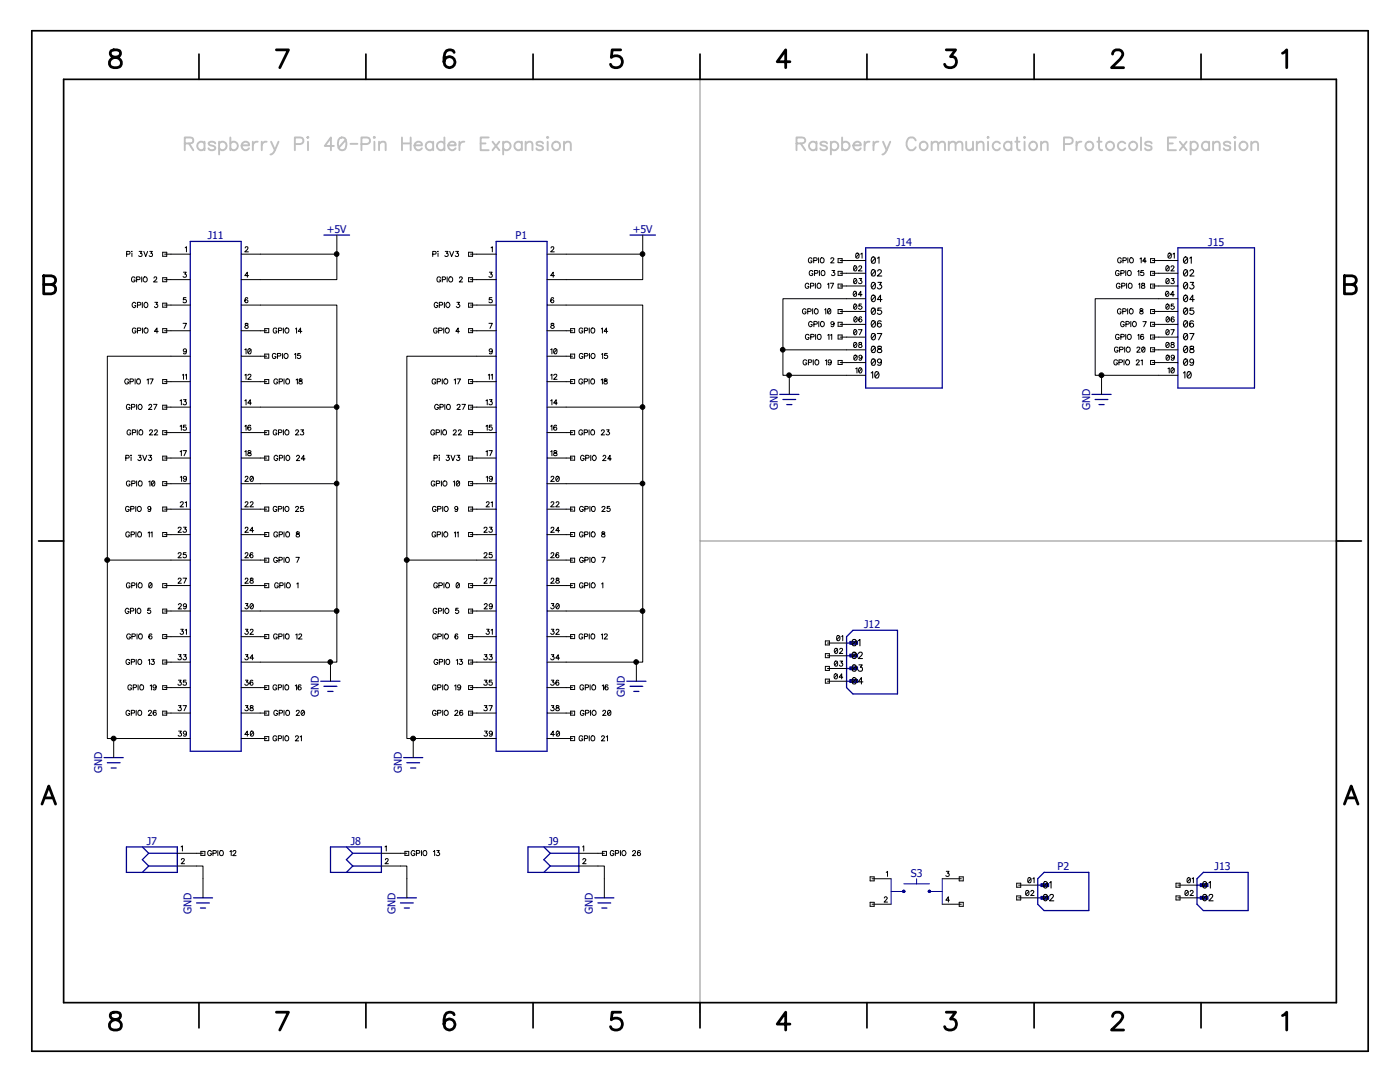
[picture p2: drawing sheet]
<svg xmlns="http://www.w3.org/2000/svg" width="279mm" height="216mm" viewBox="0 0 279 216" stroke-linecap="round" stroke-linejoin="round" font-family="sans-serif">
<defs><g id="words">
<g font-size="2.1" fill="#000096">
<text x="41.4" y="47.8">J11</text>
<text x="65.2" y="46.4">+5V</text>
<text x="102.9" y="47.8">P1</text>
<text x="126.3" y="46.4">+5V</text>
<text x="178.8" y="49">J14</text>
<text x="241.1" y="49">J15</text>
<text x="155.2" y="81.8" transform="rotate(-90 155.2 81.8)">GND</text>
<text x="217.6" y="81.8" transform="rotate(-90 217.6 81.8)">GND</text>
<text x="172.5" y="125.3">J12</text>
<text x="63.6" y="139.1" transform="rotate(-90 63.6 139.1)">GND</text>
<text x="124.7" y="139.1" transform="rotate(-90 124.7 139.1)">GND</text>
<text x="20.4" y="154.3" transform="rotate(-90 20.4 154.3)">GND</text>
<text x="80.2" y="154.3" transform="rotate(-90 80.2 154.3)">GND</text>
<text x="29.3" y="168.6">J7</text>
<text x="70" y="168.6">J8</text>
<text x="109.4" y="168.6">J9</text>
<text x="211" y="173.7">P2</text>
<text x="242.4" y="173.7">J13</text>
<text x="181.8" y="174.9">S3</text>
<text x="38.2" y="182.3" transform="rotate(-90 38.2 182.3)">GND</text>
<text x="78.9" y="182.3" transform="rotate(-90 78.9 182.3)">GND</text>
<text x="118.3" y="182.3" transform="rotate(-90 118.3 182.3)">GND</text>
</g>
</g></defs>
<path d="M0 0h279.4v215.9h-279.4z" fill-rule="evenodd" fill="#fff" stroke="#fff" stroke-width=".34"/>
<path d="M139.7 13.8v188.3M139.7 107.9h128.4" fill="none" stroke="#8a8a8a" stroke-width=".2"/>
<g fill="none" stroke="#000" stroke-width=".2">
<path d="M25.3 50.7h.6v-.5h-.6v1M26.3 50.2h.1M26.3 50.5v.7M27 55.5a.37 .37 0 0 0-.4-.3 .37 .37 0 0 0-.4 .4v.3a.36 .36 0 0 0 .4 .4 .36 .36 0 0 0 .4-.4h-.3M27.3 55.8h.6v-.5l-.6-.1v1.1M27.8 50.2h.5l-.3 .3a.35 .35 0 0 1 .3 .6 .35 .35 0 0 1-.6-.1M28.3 55.2v1.1M28.7 50.2l.4 1 .4-1M29.9 50.2h.5l-.3 .3a.35 .35 0 0 1 .3 .6 .35 .35 0 0 1-.6-.1M30.7 55.5l.2-.3 .3 .1 .1 .2-.1 .3-.6 .5h.8M32.5 50.3h.8v.8h-.8zM32.5 55.4h.8v.8h-.8z"/>
<path d="M32.9 50.7h5.1M32.9 55.8h5.1M36.6 54.3h.6l-.3 .4a.35 .35 0 0 1 .2 .5 .35 .35 0 0 1-.6 0M37 49.4l.2-.2v1M37.1 59.4h-.5v.5a.36 .36 0 0 1 .5-.1 .36 .36 0 0 1 0 .6 .36 .36 0 0 1-.6-.2M48.1 50.7h19.1v5.1h-19.1M48.9 49.5l.2-.3 .3 .1 .1 .1-.1 .4-.5 .4h.7M49.4 59.6v-.2a.47 .47 0 0 0-.5 .5 .47 .47 0 0 0 .5 .5 .32 .32 0 0 0-.1-.6 .32 .32 0 0 0-.4 .3M49.6 55h-.7l.5-.7v1M67.2 50.7h.1M86.4 50.7h.6v-.5h-.6v1M87.4 50.2h.1"/>
<path d="M87.4 50.5v.7M87.9 55.5a.37 .37 0 0 0-.4-.3 .37 .37 0 0 0-.3 .4v.3a.36 .36 0 0 0 .4 .4 .36 .36 0 0 0 .3-.4h-.2M88.3 55.8h.5l.1-.3-.2-.3h-.4v1.1M88.9 50.2h.5l-.3 .3a.35 .35 0 0 1 .3 .6 .35 .35 0 0 1-.6-.1M89.2 55.2v1.1M89.7 50.2l.4 1 .5-1M90.9 50.2h.6l-.3 .3a.35 .35 0 0 1 .3 .6 .35 .35 0 0 1-.7-.1M91.7 55.5l.2-.3 .4 .3-.6 .8h.6M93.5 50.3h.8v.8h-.8zM93.5 55.4h.8v.8h-.8zM93.9 50.7h1.3M93.9 55.8h1.3"/>
<path d="M113 50.7h15.3v5.1h-15.3M128.3 50.7h.1M161.4 56.8a.37 .37 0 0 0-.4-.3 .37 .37 0 0 0-.3 .4v.2a.36 .36 0 0 0 .4 .4 .36 .36 0 0 0 .3-.4h-.2M161.8 57.1l.5-.1v-.4l-.5-.1v1M162.1 51.7a.37 .37 0 0 0-.5-.3 .37 .37 0 0 0-.3 .4v.3a.36 .36 0 0 0 .4 .4 .36 .36 0 0 0 .4-.4h-.3M162.2 54.2a.37 .37 0 0 0-.4-.2 .37 .37 0 0 0-.3 .4v.2a.36 .36 0 0 0 .4 .4 .36 .36 0 0 0 .3-.4h-.2M162.4 52l.5-.1 .1-.4-.6-.1v1.1M162.6 54.5h.5l.1-.4-.6-.1v1M162.7 56.5v1M163.4 51.4v1.1M163.5 54v1M163.9 51.5a.47 .47 0 0 1 .6 .5 .47 .47 0 0 1-.7 .3l-.1-.5z"/>
<path d="M165.1 56.7l.3-.2v1M165.7 56.5h.7l-.5 1M165.8 51.7l.2-.3 .4 .1v.3l-.6 .7h.7M166 54h.6l-.3 .4a.35 .35 0 0 1 .3 .5 .35 .35 0 0 1-.7-.1M167.3 51.6h.8v.8h-.8zM167.3 54.1h.8v.8h-.8zM167.3 56.7h.8v.8h-.8zM167.7 54.5h1.3M167.7 57.1h1.3M167.7 52h1.3M169 59.6h-12.7v10.2h12.7M223.4 54.2a.37 .37 0 0 0-.5-.2 .37 .37 0 0 0-.3 .4v.2a.36 .36 0 0 0 .4 .4 .36 .36 0 0 0 .4-.4h-.3"/>
<path d="M223.5 56.8a.37 .37 0 0 0-.4-.3 .37 .37 0 0 0-.3 .4v.2a.36 .36 0 0 0 .4 .4 .36 .36 0 0 0 .3-.4h-.2M223.7 54.5h.5l.1-.4-.6-.1v1M223.8 51.7a.37 .37 0 0 0-.4-.3 .37 .37 0 0 0-.3 .4v.3a.36 .36 0 0 0 .3 .4 .36 .36 0 0 0 .4-.4h-.2M223.9 57.1l.6-.1v-.4l-.6-.1v1M224.1 52l.6-.1v-.4l-.6-.1v1.1M224.7 54v1M224.8 56.5v1M225.1 51.4v1.1M225.6 51.5a.47 .47 0 0 1 .6 .5 .47 .47 0 0 1-.7 .3l-.1-.5zM227.1 54.2l.2-.2v1M227.2 56.7l.3-.2v1M227.5 51.6l.3-.2v1.1"/>
<path d="M227.9 56.6v.3l.6 .3a.32 .32 0 0 1-.4 .3 .32 .32 0 0 1-.2-.5l.5-.1v-.2l-.2-.2zM228.2 54h-.5v.4a.36 .36 0 0 1 .5 0 .36 .36 0 0 1-.1 .6 .36 .36 0 0 1-.5-.2M228.8 52.1h-.8l.5-.7v1.1M229.6 54.1h.8v.8h-.8zM229.6 56.7h.8v.8h-.8zM229.6 51.6h.8v.8h-.8zM230 54.5h1.3M230 57.1h1.3M230 52h1.3M231.3 59.6h-12.7v15.3h12.7M25.7 75.9a.39 .39 0 0 0-.5-.3 .39 .39 0 0 0-.3 .4 .45 .45 0 0 0 .1 .5 .45 .45 0 0 0 .6 0l.1-.3h-.3M26 76.2l.5-.1 .1-.4-.6-.1v1"/>
<path d="M27 75.6v1M27.1 60.6a.46 .46 0 0 0-.7 0 .46 .46 0 0 0 .2 .7l.3 .1 .2-.2v-.2h-.2M27.1 65.7a.43 .43 0 0 0-.6-.1 .43 .43 0 0 0 0 .6 .43 .43 0 0 0 .6 .1v-.3h-.2M27.3 75.7l.3-.1a.49 .49 0 0 1 .4 .5 .49 .49 0 0 1-.5 .5l-.2-.4zM27.4 60.9l.6-.1 .1-.3-.7-.2v1.1M27.4 66l.6-.1 .1-.4-.7-.1v1.1M28.4 60.3v1.1M28.4 65.4v1.1M28.8 60.5a.48 .48 0 0 1 .7 .1 .48 .48 0 0 1-.2 .7 .48 .48 0 0 1-.6-.2 .48 .48 0 0 1 .1-.6zM29.3 75.8l.3-.2v1M29.9 75.6h.7l-.5 1M30.9 60.3h.6l-.3 .4h.1a.34 .34 0 0 1 .1 .6 .34 .34 0 0 1-.6-.1"/>
<path d="M31.6 66.1h-.8l.5-.7v1.1M32.5 60.5h.8v.8h-.8zM32.5 65.6h.8v.8h-.8zM32.5 75.7h.8v.8h-.8zM32.9 60.9h5.1M32.9 66h5.1M32.9 76.2h5.1M35.9 80l.3-.2v1M36.4 74.8l.2-.1v1M36.5 64.5h.7l-.5 1M36.6 79.8h.6l-.3 .3a.35 .35 0 0 1 .2 .6 .35 .35 0 0 1-.6-.1M37 74.8l.2-.1v1"/>
<path d="M37.2 69.9v.2a.31 .31 0 0 1-.5 0 .31 .31 0 0 1 0-.5h.2a.53 .53 0 0 1 .3 .5 .53 .53 0 0 1-.4 .5l-.2-.2M38 71.1h-16.6v40.7h16.6M48.1 60.9h19.1v20.3M48.1 66h5.1M48.1 76.2h5.1M48.1 71.1h5.1M48.9 69.8l.2-.2v1M48.9 74.8l.2-.1v1M48.9 80l.2-.2v1M49 64.6v.3l.5 .2v.2l-.2 .2-.3-.1-.1-.2 .5-.3 .1-.3zM49.5 74.9a.3 .3 0 0 1 .3-.2 .3 .3 0 0 1 .3 .3l-.7 .7h.7M49.5 69.8l.2-.2a.53 .53 0 0 1 .4 .5 .53 .53 0 0 1-.4 .5l-.2-.2z"/>
<path d="M50.1 69.8l-.6 .6M52.8 65.6h.8v.8h-.8zM52.8 70.7h.8v.8h-.8zM52.8 75.7h.8v.8h-.8zM55.1 70.7a.38 .38 0 0 0-.5-.2 .38 .38 0 0 0-.2 .4v.3a.36 .36 0 0 0 .3 .3 .36 .36 0 0 0 .4-.3h-.3M55.2 65.7a.43 .43 0 0 0-.6-.1 .43 .43 0 0 0 0 .6 .43 .43 0 0 0 .6 .1v-.3h-.2M55.4 71h.6v-.4l-.6-.1v1M55.4 75.9a.37 .37 0 0 0-.4-.3 .37 .37 0 0 0-.3 .4v.2a.36 .36 0 0 0 .3 .4 .36 .36 0 0 0 .4-.4h-.2M55.6 66l.6-.1v-.4l-.6-.1v1.1M55.7 76.2l.6-.1v-.4l-.6-.1v1M56.4 70.5v1M56.6 65.4v1.1"/>
<path d="M56.7 75.6v1M57 65.6a.47 .47 0 0 1 .7 .3 .47 .47 0 0 1-.6 .5l-.2-.4zM57.1 75.7l.2-.1a.47 .47 0 0 1 .5 .6 .47 .47 0 0 1-.7 .3zM58.8 70.7l.2-.2v1M59 65.6l.2-.2v1.1M59.1 75.8l.3-.2v1M59.7 75.7l.1 .2a.38 .38 0 0 1 .5 .2 .38 .38 0 0 1-.2 .5l-.4-.1-.1-.2 .6-.4 .1-.2-.2-.1zM59.9 70.5h-.5v.5a.36 .36 0 0 1 .5-.1 .36 .36 0 0 1 0 .6 .36 .36 0 0 1-.5-.2M60.2 66.1h-.7l.5-.7v1.1M87 75.9a.37 .37 0 0 0-.5-.3 .37 .37 0 0 0-.3 .4v.2a.36 .36 0 0 0 .4 .4 .36 .36 0 0 0 .4-.4h-.3M87.2 65.7a.43 .43 0 0 0-.5-.1 .43 .43 0 0 0-.1 .6 .43 .43 0 0 0 .6 .1v-.3h-.2M87.2 76.2l.6-.1 .1-.4-.7-.1v1"/>
<path d="M87.4 60.6a.47 .47 0 0 0-.8 0 .47 .47 0 0 0 .2 .7l.3 .1 .2-.2 .1-.2h-.3M87.5 66l.6-.1 .2-.3-.3-.2h-.5v1.1M87.7 60.9l.6-.1v-.3l-.6-.2v1.1M88.3 75.6v1M88.6 65.4v1.1M88.7 60.3v1.1M89 60.6a.47 .47 0 0 1 .8 0 .47 .47 0 0 1-.2 .7 .48 .48 0 0 1-.6-.2 .48 .48 0 0 1 0-.5zM90.6 75.8l.3-.2v1M91.2 60.3h.5l-.3 .4a.34 .34 0 0 1 .3 .4 .34 .34 0 0 1-.3 .3 .34 .34 0 0 1-.3-.2M91.2 75.6h.7l-.5 1M91.7 66.1h-.7l.4-.7v1.1M93.5 60.5h.8v.8h-.8z"/>
<path d="M93.5 65.6h.8v.8h-.8zM93.5 75.7h.8v.8h-.8zM93.9 60.9h1.3M93.9 66h1.3M93.9 76.2h1.3M95.2 71.1h-14v40.7h14M113 60.9h15.3v20.3h-15.3M113 66h1.3M113 76.2h1.3M113 71.1h1.3M113.9 65.6h.8v.8h-.8zM113.9 70.7h.8v.8h-.8z"/>
<path d="M113.9 75.7h.8v.8h-.8zM116.2 75.9a.37 .37 0 0 0-.4-.3 .37 .37 0 0 0-.3 .4v.2a.36 .36 0 0 0 .4 .4 .36 .36 0 0 0 .3-.4h-.2M116.3 65.7a.43 .43 0 0 0-.6-.1 .43 .43 0 0 0 0 .6 .43 .43 0 0 0 .5 .1l.1-.3h-.3M116.3 70.7a.38 .38 0 0 0-.4-.2 .38 .38 0 0 0-.3 .4v.3a.36 .36 0 0 0 .4 .3 .36 .36 0 0 0 .3-.3h-.2M116.6 76.2l.6-.1v-.4l-.6-.1v1M116.6 66l.7-.1v-.4l-.7-.1v1.1M116.6 71h.6l.1-.3-.2-.2h-.5v1M117.6 75.6v1M117.6 65.4v1.1M117.6 70.5v1M118 75.7l.2-.1a.47 .47 0 0 1 .5 .6 .47 .47 0 0 1-.7 .3zM118 65.6a.47 .47 0 0 1 .7 .3 .47 .47 0 0 1-.6 .5l-.2-.4z"/>
<path d="M118.1 70.7l.1-.1a.48 .48 0 0 1 .6 .4 .48 .48 0 0 1-.6 .5l-.3-.3zM120 75.8l.2-.2v1M120 65.6l.2-.2v1.1M120.1 70.7l.2-.2v1M120.6 75.6v.3a.43 .43 0 0 1 .5 .2 .43 .43 0 0 1 0 .5l-.5-.1v-.3l.6-.3-.1-.3zM121.2 70.5h-.5l-.1 .5a.36 .36 0 0 1 .6-.1 .36 .36 0 0 1-.1 .6 .36 .36 0 0 1-.5-.2M121.3 66.1h-.7l.4-.7v1.1M156.3 69.8v5.1h12.7M157.5 74.9h.1M160.9 61.8a.46 .46 0 0 0-.8 .1 .46 .46 0 0 0 .3 .7l.2 .1 .2-.2 .1-.3h-.3M161 72a.38 .38 0 0 0-.4-.2 .38 .38 0 0 0-.3 .4v.2a.36 .36 0 0 0 .3 .4 .36 .36 0 0 0 .4-.4h-.3M161.2 62.1h.6v-.4l-.6-.1v1.1"/>
<path d="M161.3 72.3l.7-.1v-.3l-.7-.1v1M161.5 66.9a.38 .38 0 0 0-.5-.2 .38 .38 0 0 0-.3 .4v.3a.36 .36 0 0 0 .4 .3 .36 .36 0 0 0 .4-.3h-.3M161.8 67.2h.6v-.4l-.6-.1v1M162.1 64.4a.46 .46 0 0 0-.7 0 .46 .46 0 0 0 .2 .7l.2 .1 .3-.2v-.2h-.3M162.2 61.6v1.1M162.3 71.8v1M162.4 64.7l.7-.1v-.3l-.7-.2v1.1M162.6 61.8a.47 .47 0 0 1 .7 .1 .47 .47 0 0 1-.2 .7 .47 .47 0 0 1-.6-.2 .47 .47 0 0 1 .1-.6zM162.7 71.9l.2-.1a.49 .49 0 0 1 .5 .5 .49 .49 0 0 1-.6 .5l-.2-.4zM162.8 66.7v1M163.2 66.8l.2-.1a.49 .49 0 0 1 .5 .6 .49 .49 0 0 1-.6 .4l-.2-.3zM163.4 64.1v1.1"/>
<path d="M163.9 64.2a.47 .47 0 0 1 .6 .5 .47 .47 0 0 1-.6 .4l-.2-.3zM164.6 61.8l.2-.2v1.1M164.7 72l.3-.2v1M165.2 66.9l.2-.2v1M165.3 61.7a.5 .5 0 0 1 .6 .2 .5 .5 0 0 1-.2 .7 .5 .5 0 0 1-.6-.3 .5 .5 0 0 1 .2-.6zM165.7 66.9l.3-.2v1M165.8 61.8l-.6 .6M165.9 72.1a.32 .32 0 0 1-.5 .3 .32 .32 0 0 1-.1-.5 .32 .32 0 0 1 .6 0v.2a.49 .49 0 0 1-.4 .7l-.2-.2M166.5 64.5a.31 .31 0 0 1-.4 .3 .31 .31 0 0 1-.3-.3 .31 .31 0 0 1 .3-.3 .5 .5 0 0 1 .3 .6 .5 .5 0 0 1-.5 .4v-.2M167.3 64.3h.8v.8h-.8zM167.3 61.8h.8v.8h-.8zM167.3 66.8h.8v.8h-.8z"/>
<path d="M167.3 71.9h.8v.8h-.8zM167.7 64.7h1.3M167.7 62.1h1.3M167.7 67.3h1.3M167.7 72.3h1.3M219.8 74.9h.1M223 72a.38 .38 0 0 0-.4-.2 .38 .38 0 0 0-.3 .4v.2a.36 .36 0 0 0 .4 .4 .36 .36 0 0 0 .3-.4h-.2M223.1 69.5a.38 .38 0 0 0-.4-.2 .38 .38 0 0 0-.3 .3v.3a.36 .36 0 0 0 .4 .4 .36 .36 0 0 0 .3-.4h-.2M223.3 72.3h.6l.1-.3-.2-.2h-.5v1M223.4 66.9a.38 .38 0 0 0-.5-.2 .38 .38 0 0 0-.3 .4v.3a.36 .36 0 0 0 .4 .3 .36 .36 0 0 0 .4-.3h-.3M223.4 69.8l.6-.1 .2-.3-.3-.1h-.5v1M223.7 67.2l.6-.1v-.3l-.6-.1v1"/>
<path d="M223.7 61.8a.46 .46 0 0 0-.7 .1 .46 .46 0 0 0 .2 .7l.3 .1 .2-.2v-.3h-.2M224.1 62.1h.6v-.4l-.6-.1v1.1M224.3 71.8v1M224.4 64.4a.47 .47 0 0 0-.8 0 .47 .47 0 0 0 .2 .7l.3 .1 .2-.2 .1-.2h-.3M224.5 69.3v1M224.7 66.7v1M224.7 64.7l.6-.1 .1-.3-.3-.2h-.4v1.1M224.8 71.8a.48 .48 0 0 1 .6 .5 .48 .48 0 0 1-.6 .5l-.2-.4zM224.9 69.4l.1-.1a.49 .49 0 0 1 .6 .5 .49 .49 0 0 1-.6 .4l-.3-.3zM225 61.6v1.1M225.2 66.8l.1-.1a.49 .49 0 0 1 .5 .6 .49 .49 0 0 1-.6 .4l-.2-.3zM225.5 61.8a.47 .47 0 0 1 .7 .1 .47 .47 0 0 1-.3 .7 .47 .47 0 0 1-.5-.2 .47 .47 0 0 1 .1-.6z"/>
<path d="M225.7 64.1v1.1M226.1 64.3a.47 .47 0 0 1 .7 .1 .47 .47 0 0 1-.2 .7 .47 .47 0 0 1-.6-.2 .47 .47 0 0 1 .1-.6zM226.8 72.1l.1-.3 .5 .2-.7 .8h.7M226.9 69.5l.1-.2h.3l.2 .3-.6 .7h.6M227.1 66.9l.2-.2v1M227.5 61.7l.1 .3 .5 .2a.33 .33 0 0 1-.1 .4 .33 .33 0 0 1-.5-.1 .33 .33 0 0 1 .1-.4l.3-.1 .2-.2-.2-.2zM227.7 72l.3-.2v1M227.9 69.4l.2-.1a.53 .53 0 0 1 .4 .5 .53 .53 0 0 1-.4 .5l-.2-.2zM228.1 64.2h.7l-.5 1M228.2 66.8l-.2-.1a.49 .49 0 0 0-.4 .5 .49 .49 0 0 0 .5 .5 .31 .31 0 0 0 0-.5 .31 .31 0 0 0-.5 .2M228.5 69.4l-.6 .7M229.6 64.3h.8v.8h-.8z"/>
<path d="M229.6 61.8h.8v.8h-.8zM229.6 66.8h.8v.8h-.8zM229.6 71.9h.8v.8h-.8zM229.6 69.4h.8v.8h-.8zM230 64.7h1.3M230 62.1h1.3M230 67.3h1.3M230 72.3h1.3M230 69.8h1.3M25.1 91.4h.6v-.4l-.6-.2v1.1M26 80.9a.37 .37 0 0 0-.5-.2 .37 .37 0 0 0-.3 .4v.2a.36 .36 0 0 0 .4 .4 .36 .36 0 0 0 .4-.4h-.3M26 96.2a.38 .38 0 0 0-.5-.2 .38 .38 0 0 0-.3 .4v.2a.36 .36 0 0 0 .4 .4 .36 .36 0 0 0 .4-.4h-.3"/>
<path d="M26.1 86a.37 .37 0 0 0-.4-.2 .37 .37 0 0 0-.3 .3v.3a.36 .36 0 0 0 .3 .4 .36 .36 0 0 0 .4-.4h-.2M26.1 90.8h.1M26.2 91.2v.7M26.2 81.2h.6l.1-.4-.7-.1v1M26.3 96.5l.6-.1v-.3l-.6-.1v1M26.4 86.3h.6v-.5h-.6v1M27.3 80.7v1M27.3 96v1M27.4 85.8v1M27.6 90.8h.6l-.3 .5a.34 .34 0 0 1 .3 .4 .34 .34 0 0 1-.6 .1l-.1-.1M27.7 96.1l.2-.1a.49 .49 0 0 1 .5 .5 .49 .49 0 0 1-.6 .4l-.2-.3zM27.8 80.7a.47 .47 0 0 1 .6 .5 .47 .47 0 0 1-.7 .4l-.1-.5z"/>
<path d="M28.5 90.8l.4 1.1 .4-1.1M29.7 96.1l.2-.1v1M29.7 90.8h.5l-.3 .5h.2a.35 .35 0 0 1 0 .5 .35 .35 0 0 1-.5-.1M29.7 80.9l.2-.2h.3l.1 .2-.2 .3-.5 .5h.7M29.8 86a.3 .3 0 0 1 .4-.2 .3 .3 0 0 1 .2 .3l-.6 .7h.7M30.3 96.1l.2-.1a.53 .53 0 0 1 .4 .5 .53 .53 0 0 1-.4 .5l-.2-.2zM30.6 80.7h.7l-.5 1M30.9 86l.1-.2h.3l.1 .2-.1 .3-.5 .5h.7M30.9 96.1l-.6 .7M32.5 85.9h.8v.8h-.8zM32.5 80.9h.8v.8h-.8zM32.5 91h.8v.8h-.8z"/>
<path d="M32.5 96.1h.8v.8h-.8zM32.9 86.3h5.1M32.9 91.4h5.1M32.9 96.5h5.1M32.9 81.2h5.1M35.9 85l.3-.2v1.1M35.9 90.1l.3-.2v1M36 95.2l.2-.2v1.1M36.5 89.9h.7l-.5 1M37.1 84.8h-.5v.5a.36 .36 0 0 1 .5 0 .36 .36 0 0 1 0 .5 .36 .36 0 0 1-.6-.1M37.2 95.4a.3 .3 0 0 1-.3 .2 .3 .3 0 0 1-.3-.2 .3 .3 0 0 1 .3-.4 .53 .53 0 0 1 .3 .6 .53 .53 0 0 1-.4 .5l-.2-.2M48.1 81.2h19.1v15.3h-19.1"/>
<path d="M48.1 86.3h5.1M48.1 91.4h5.1M48.9 85l.2-.2v1.1M48.9 90.1l.2-.2v1M48.9 95.2l.2-.2 .4 .2-.1 .3-.5 .6h.7M49.5 90v.3l.6 .3a.31 .31 0 0 1-.4 .3 .31 .31 0 0 1-.1-.5l.4-.1 .1-.2-.2-.2zM50 85v-.1a.5 .5 0 0 0-.5 .4 .5 .5 0 0 0 .3 .6l.2-.1a.32 .32 0 0 0-.1-.5 .32 .32 0 0 0-.5 .2M50 95.1l.2-.1a.49 .49 0 0 1 .4 .6 .49 .49 0 0 1-.6 .4l-.1-.4zM50.2 80.4h-.8l.6-.6v1M50.5 95.2l-.5 .6M52.8 85.9h.8v.8h-.8zM52.8 91h.8v.8h-.8z"/>
<path d="M55.2 86a.37 .37 0 0 0-.4-.2 .37 .37 0 0 0-.3 .3v.3a.36 .36 0 0 0 .4 .4 .36 .36 0 0 0 .3-.4h-.2M55.4 91.1a.46 .46 0 0 0-.7 0 .46 .46 0 0 0 .2 .7l.3 .1 .2-.2v-.2h-.2M55.6 86.3l.6-.1v-.3l-.6-.1v1M55.8 91.4l.6-.1v-.3l-.6-.2v1.1M56.6 85.8v1M56.7 90.8v1.1M57.2 91a.47 .47 0 0 1 .7 .1 .47 .47 0 0 1-.3 .7 .47 .47 0 0 1-.6-.2 .47 .47 0 0 1 .2-.6zM59 86l.2-.2 .4 .2-.6 .8h.6M59.2 91.1a.29 .29 0 0 1 .4-.3 .29 .29 0 0 1 .1 .5l-.6 .6h.7M60 85.8h.6l-.3 .3a.35 .35 0 0 1 .3 .6 .35 .35 0 0 1-.7-.1M60.9 91.6h-.8l.5-.8v1.1M67.2 96.5v25.4h-19.1"/>
<path d="M86.6 91.4h.6v-.4l-.6-.2v1.1M86.7 86a.39 .39 0 0 0-.4-.2 .39 .39 0 0 0-.3 .3v.3a.38 .38 0 0 0 .4 .4 .38 .38 0 0 0 .3-.4h-.2M86.8 96.2a.38 .38 0 0 0-.4-.2 .38 .38 0 0 0-.3 .4v.2a.36 .36 0 0 0 .3 .4 .36 .36 0 0 0 .4-.4h-.3M87 86.3h.6v-.5h-.6v1M87.1 96.5l.6-.1v-.3l-.6-.1v1M87.5 80.9a.39 .39 0 0 0-.4-.2 .39 .39 0 0 0-.4 .4v.2a.38 .38 0 0 0 .4 .4 .38 .38 0 0 0 .4-.4h-.3M87.7 90.8v.1zM87.7 91.2v.7M87.8 81.2h.6v-.4l-.6-.1v1M88.1 85.8v1M88.1 96v1M88.8 80.7v1"/>
<path d="M89.1 90.8h.6l-.3 .5a.34 .34 0 0 1 .3 .3 .34 .34 0 0 1-.3 .3 .34 .34 0 0 1-.4-.2M89.3 80.7a.47 .47 0 0 1 .6 .5 .47 .47 0 0 1-.7 .4l-.1-.5zM90 90.8l.4 1.1 .4-1.1M90.5 86a.3 .3 0 0 1 .3-.2 .3 .3 0 0 1 .3 .3l-.7 .7h.7M90.5 96.1l.2-.1v1M91.2 96h.2a.49 .49 0 0 1 .3 .5 .49 .49 0 0 1-.5 .4l-.1-.4zM91.2 90.8h.5l-.3 .5h.2a.35 .35 0 0 1 .1 .5 .35 .35 0 0 1-.6-.1M91.2 80.9a.3 .3 0 0 1 .3-.2 .3 .3 0 0 1 .3 .3l-.6 .7h.7M91.5 86l.2-.2 .4 .2-.7 .8h.7M91.7 96.1l-.6 .7M92.2 80.7h.7l-.5 1M93.5 85.9h.8v.8h-.8z"/>
<path d="M93.5 80.9h.8v.8h-.8zM93.5 91h.8v.8h-.8zM93.5 96.1h.8v.8h-.8zM93.9 86.3h1.3M93.9 91.4h1.3M93.9 96.5h1.3M93.9 81.2h1.3M113 86.3h1.3M113 91.4h1.3M113.9 85.9h.8v.8h-.8zM113.9 91h.8v.8h-.8zM116.2 86a.37 .37 0 0 0-.4-.2 .37 .37 0 0 0-.3 .3v.3a.36 .36 0 0 0 .4 .4 .36 .36 0 0 0 .3-.4h-.2"/>
<path d="M116.6 86.3h.6v-.5h-.6v1M116.6 91.1a.47 .47 0 0 0-.7 0 .47 .47 0 0 0 .1 .7l.3 .1 .2-.2 .1-.2h-.3M116.9 91.4h.6v-.4l-.6-.2v1.1M117.6 85.8v1M117.9 90.8v1.1M118.2 91.1a.47 .47 0 0 1 .8 0 .47 .47 0 0 1-.2 .7 .48 .48 0 0 1-.5-.1 .48 .48 0 0 1-.1-.6zM120 86a.3 .3 0 0 1 .3-.2 .3 .3 0 0 1 .3 .3l-.6 .7h.7M120.4 91.1l.1-.3h.2l.2 .3-.1 .3-.5 .5h.6M121.1 85.8h.5l-.3 .3h.2a.36 .36 0 0 1 0 .6 .36 .36 0 0 1-.6-.1M122 91.6h-.7l.5-.8v1.1M128.3 81.2v15.3h-15.3M128.3 96.5v25.4h-15.3"/>
<path d="M21.4 111.8v35.6h16.6M25.8 101.3a.38 .38 0 0 0-.4-.2 .38 .38 0 0 0-.3 .3v.3a.36 .36 0 0 0 .3 .4 .36 .36 0 0 0 .4-.4h-.3M25.8 106.4a.37 .37 0 0 0-.4-.3 .37 .37 0 0 0-.3 .4v.3a.36 .36 0 0 0 .4 .4 .36 .36 0 0 0 .3-.4h-.2M26 116.5a.37 .37 0 0 0-.5-.2 .37 .37 0 0 0-.3 .4v.2a.36 .36 0 0 0 .4 .4 .36 .36 0 0 0 .4-.4h-.3M26.1 101.6l.6-.1v-.4l-.6-.1v1.1M26.2 106.7l.6-.1v-.4l-.6-.1v1M26.3 116.8h.5l.2-.3-.3-.2h-.4v1M27.1 101v1.1M27.1 106.1v1M27.3 116.3v1M27.6 106.3l.2-.2a.47 .47 0 0 1 .5 .6 .47 .47 0 0 1-.7 .3zM29.5 106.3l.3-.2v1"/>
<path d="M29.8 116.3a.47 .47 0 0 1 .6 .5 .47 .47 0 0 1-.6 .5l-.1-.4zM30.1 101.4a.32 .32 0 0 1-.3 .3 .32 .32 0 0 1-.3-.4l.3-.3a.53 .53 0 0 1 .3 .6 .53 .53 0 0 1-.4 .5l-.2-.2M30.1 106.3l.3-.2v1M30.3 116.5l-.6 .6M32.5 101.2h.8v.8h-.8zM32.5 106.3h.8v.8h-.8zM32.5 116.5h.8v.8h-.8zM32.9 101.6h5.1M32.9 106.7h5.1M32.9 116.8h5.1M35.6 105.5a.3 .3 0 0 1 .3-.3 .3 .3 0 0 1 .3 .3l-.7 .7h.7M35.6 110.5a.3 .3 0 0 1 .3-.2 .3 .3 0 0 1 .3 .3l-.7 .7h.7"/>
<path d="M35.6 115.6a.3 .3 0 0 1 .3-.3 .3 .3 0 0 1 .3 .4l-.7 .7h.7M36 100.3l.4-.2 .2 .3-.7 .7h.7M36.5 115.4h.7l-.5 1M36.6 105.2h.6l-.3 .4a.34 .34 0 0 1 .3 .3 .34 .34 0 0 1-.3 .4 .34 .34 0 0 1-.4-.3M37 100.3l.2-.2v1M37.1 110.3h-.5v.4a.37 .37 0 0 1 .5 0 .37 .37 0 0 1 0 .5 .37 .37 0 0 1-.6-.1M48.1 101.6h5.1M48.1 106.7h5.1M48.1 116.8h5.1M48.1 111.8h5.1M48.9 100.3l.1-.1 .3-.1 .2 .3-.6 .7h.7M48.9 105.5l.2-.3 .4 .2-.1 .3-.5 .5h.7"/>
<path d="M48.9 110.5l.2-.2h.3l.1 .2-.1 .3-.5 .5h.7M48.9 115.6l.2-.2h.3l.1 .2-.1 .3-.5 .5h.7M50 100.3v-.1l.3-.1 .2 .3-.6 .7h.7M50 115.4v.3l.4 .2 .1 .3a.36 .36 0 0 1-.4 .2 .36 .36 0 0 1-.2-.4l.6-.4v-.2zM50.5 110.4l-.1-.1a.45 .45 0 0 0-.6 .5 .45 .45 0 0 0 .7 .4 .33 .33 0 0 0-.2-.5 .33 .33 0 0 0-.4 .3M50.6 105.9h-.7l.5-.7v1M52.8 101.2h.8v.8h-.8zM52.8 106.3h.8v.8h-.8zM52.8 111.4h.8v.8h-.8zM52.8 116.5h.8v.8h-.8zM55.2 101.3a.38 .38 0 0 0-.4-.2 .38 .38 0 0 0-.3 .3v.3a.36 .36 0 0 0 .4 .4 .36 .36 0 0 0 .3-.4h-.2M55.4 106.4a.37 .37 0 0 0-.4-.3 .37 .37 0 0 0-.3 .4v.3a.36 .36 0 0 0 .3 .4 .36 .36 0 0 0 .4-.4h-.2"/>
<path d="M55.4 111.5a.39 .39 0 0 0-.5-.3 .39 .39 0 0 0-.3 .4v.2a.38 .38 0 0 0 .4 .4 .38 .38 0 0 0 .4-.4h-.3M55.5 101.6l.6-.1 .2-.3-.3-.2h-.5v1.1M55.5 116.5a.37 .37 0 0 0-.4-.2 .37 .37 0 0 0-.3 .4v.2a.36 .36 0 0 0 .4 .4 .36 .36 0 0 0 .3-.4h-.2M55.7 111.8l.6-.1v-.4l-.6-.1v1M55.7 106.7l.6-.1v-.4l-.6-.1v1M55.8 116.8h.6v-.5h-.6v1M56.6 101v1.1M56.7 106.1v1M56.7 111.2v1M56.9 116.3v1M57 101.2l.1-.2a.49 .49 0 0 1 .6 .6 .49 .49 0 0 1-.6 .4l-.2-.3zM57.1 111.4l.1-.1a.46 .46 0 0 1 .6 .5 .46 .46 0 0 1-.7 .3z"/>
<path d="M57.1 106.3l.2-.2a.47 .47 0 0 1 .5 .6 .47 .47 0 0 1-.7 .3zM59 101.3l.2-.3 .4 .2-.6 .9h.6M59.1 111.2h.6l-.4 1M59.2 106.2v.3a.43 .43 0 0 1 .5 .1 .43 .43 0 0 1 0 .5h-.2a.31 .31 0 0 1-.4-.2 .31 .31 0 0 1 .3-.3l.3-.1v-.3zM59.2 116.5l.3-.2v1M60.5 101h-.5v.5a.36 .36 0 0 1 .5 0 .36 .36 0 0 1 0 .5 .36 .36 0 0 1-.6-.1M81.2 111.8v35.6h14M87 106.4a.37 .37 0 0 0-.5-.3 .37 .37 0 0 0-.3 .4v.3a.36 .36 0 0 0 .4 .4 .36 .36 0 0 0 .4-.4h-.3M87 101.3a.38 .38 0 0 0-.4-.2 .38 .38 0 0 0-.3 .3v.3a.36 .36 0 0 0 .4 .4 .36 .36 0 0 0 .3-.4h-.2M87.2 106.7l.6-.1 .1-.4-.7-.1v1M87.3 116.5a.37 .37 0 0 0-.4-.2 .37 .37 0 0 0-.3 .4v.2a.36 .36 0 0 0 .3 .4 .36 .36 0 0 0 .4-.4h-.3M87.3 101.6l.6-.1 .1-.4-.7-.1v1.1"/>
<path d="M87.6 116.8h.6l.1-.3-.2-.2h-.5v1M88.3 106.1v1M88.3 101v1.1M88.6 116.3v1M88.8 101.2l.1-.1a.48 .48 0 0 1 .6 .5 .48 .48 0 0 1-.6 .4l-.3-.3zM90.7 106.3l.2-.2v1M91.1 116.3a.47 .47 0 0 1 .6 .5 .47 .47 0 0 1-.6 .5l-.1-.4zM91.2 106.3l.2-.2v1M91.4 101.4a.32 .32 0 0 1-.4 .3 .32 .32 0 0 1-.3-.4l.3-.3a.53 .53 0 0 1 .4 .6 .53 .53 0 0 1-.4 .5l-.2-.2M91.7 116.5l-.6 .6M93.5 101.2h.8v.8h-.8zM93.5 106.3h.8v.8h-.8z"/>
<path d="M93.5 116.5h.8v.8h-.8zM93.9 101.6h1.3M93.9 106.7h1.3M93.9 116.8h1.3M113 101.6h1.3M113 106.7h1.3M113 116.8h1.3M113 111.8h1.3M113.9 101.2h.8v.8h-.8zM113.9 106.3h.8v.8h-.8zM113.9 111.4h.8v.8h-.8zM113.9 116.5h.8v.8h-.8z"/>
<path d="M116.4 106.4a.37 .37 0 0 0-.4-.3 .37 .37 0 0 0-.3 .4v.3a.36 .36 0 0 0 .3 .4 .36 .36 0 0 0 .4-.4h-.3M116.4 116.5a.37 .37 0 0 0-.4-.2 .37 .37 0 0 0-.3 .4v.2a.36 .36 0 0 0 .3 .4 .36 .36 0 0 0 .4-.4h-.3M116.4 101.3a.4 .4 0 0 0-.4-.3 .4 .4 0 0 0-.3 .4v.3a.38 .38 0 0 0 .3 .4 .38 .38 0 0 0 .4-.4h-.2M116.4 111.5a.39 .39 0 0 0-.4-.3 .39 .39 0 0 0-.3 .4 .45 .45 0 0 0 .1 .5 .45 .45 0 0 0 .6 0v-.3h-.2M116.7 106.7l.6-.1v-.4l-.6-.1v1M116.7 116.8h.6v-.5h-.6v1M116.7 101.6l.6-.1v-.4l-.6-.1v1.1M116.7 111.8l.6-.1v-.4l-.6-.1v1M117.7 106.1v1M117.7 116.3v1M117.7 101v1.1M117.7 111.2v1"/>
<path d="M118.1 106.3a.47 .47 0 0 1 .7 .3 .47 .47 0 0 1-.7 .4zM118.1 101.2l.2-.2a.49 .49 0 0 1 .5 .6 .49 .49 0 0 1-.6 .4l-.2-.3zM118.1 111.4l.1-.1a.46 .46 0 0 1 .6 .5 .46 .46 0 0 1-.7 .3zM120.1 116.5l.2-.2v1M120.1 106.3l.1 .2 .5 .2v.4h-.4l-.2-.2 .1-.3 .5-.1v-.3zM120.1 111.2h.7l-.5 1M120.1 101.3l.3-.3 .3 .1v.3l-.6 .7h.7M121.7 101h-.5v.5a.36 .36 0 0 1 .5 0 .36 .36 0 0 1-.1 .5 .36 .36 0 0 1-.5-.1M25.7 121.6a.47 .47 0 0 0-.7 0 .47 .47 0 0 0 .2 .7l.3 .1 .2-.1v-.3h-.2M25.9 131.8a.37 .37 0 0 0-.5-.2 .37 .37 0 0 0-.3 .4v.2a.36 .36 0 0 0 .4 .4 .36 .36 0 0 0 .4-.4h-.2M26 121.9h.6l.1-.4-.7-.1v1M26 126.7a.4 .4 0 0 0-.4-.2 .4 .4 0 0 0-.3 .4v.2a.38 .38 0 0 0 .4 .4 .38 .38 0 0 0 .3-.4h-.2"/>
<path d="M26.2 132.1l.6-.1v-.3l-.6-.1v1M26.2 136.9a.37 .37 0 0 0-.4-.2 .37 .37 0 0 0-.3 .3v.3a.36 .36 0 0 0 .4 .4 .36 .36 0 0 0 .3-.4h-.2M26.3 127h.6l.1-.4-.7-.1v1M26.6 137.2l.6-.1v-.4h-.6v1M27.1 121.4v1M27.2 131.6v1M27.3 126.5v1M27.4 121.5a.48 .48 0 0 1 .7 .2 .48 .48 0 0 1-.2 .6 .48 .48 0 0 1-.6-.1 .48 .48 0 0 1 .1-.7zM27.6 136.7v1M27.6 131.7l.2-.1a.49 .49 0 0 1 .5 .5 .49 .49 0 0 1-.6 .4l-.2-.3zM27.7 126.6l.2-.1a.49 .49 0 0 1 .5 .5 .49 .49 0 0 1-.5 .5l-.3-.4zM28 136.8l.2-.1a.48 .48 0 0 1 .5 .5 .48 .48 0 0 1-.7 .3z"/>
<path d="M29.6 131.7l.2-.1v1M30 136.9l.2-.2v1M30 121.4h-.5v.4a.36 .36 0 0 1 .5 0 .36 .36 0 0 1-.1 .6 .36 .36 0 0 1-.5-.2M30.2 131.6h.6l-.3 .4a.34 .34 0 0 1 .3 .3 .34 .34 0 0 1-.3 .3 .34 .34 0 0 1-.4-.2M30.3 126.6l-.2-.1a.49 .49 0 0 0-.4 .5 .49 .49 0 0 0 .5 .5 .33 .33 0 0 0 0-.6 .33 .33 0 0 0-.5 .3M31.2 137a.32 .32 0 0 1-.5 .2 .32 .32 0 0 1-.1-.5 .32 .32 0 0 1 .5 .1l.1 .2a.45 .45 0 0 1-.4 .7l-.2-.2M32.5 121.5h.8v.8h-.8zM32.5 126.6h.8v.8h-.8zM32.5 131.7h.8v.8h-.8zM32.5 136.8h.8v.8h-.8zM32.9 127h5.1M32.9 121.9h5.1"/>
<path d="M32.9 132.1h5.1M32.9 137.2h5.1M35.6 120.7a.3 .3 0 0 1 .5-.2 .3 .3 0 0 1 0 .5l-.5 .5h.6M35.6 130.6h.6l-.3 .4a.34 .34 0 0 1 .3 .3 .34 .34 0 0 1-.3 .4 .34 .34 0 0 1-.4-.3M35.6 135.7h.6l-.3 .4a.34 .34 0 0 1 .3 .3 .34 .34 0 0 1-.3 .4 .34 .34 0 0 1-.4-.3M36.1 125.6h.5l-.3 .3a.34 .34 0 0 1 .3 .4 .34 .34 0 0 1-.3 .3 .34 .34 0 0 1-.4-.2M36.6 130.6h.6l-.3 .4a.34 .34 0 0 1 .3 .3 .34 .34 0 0 1-.3 .4 .34 .34 0 0 1-.4-.3M37 125.7l.2-.1v1M37.1 135.7h-.5v.4a.36 .36 0 0 1 .5 0 .36 .36 0 0 1 0 .6 .36 .36 0 0 1-.6-.2M37.2 120.8a.32 .32 0 0 1-.4 .3 .32 .32 0 0 1-.1-.5 .32 .32 0 0 1 .5 0v.2a.51 .51 0 0 1-.4 .7l-.2-.2M48.1 127h5.1M48.1 137.2h5.1"/>
<path d="M49 120.4h.5l-.3 .5a.34 .34 0 0 1 .3 .3 .34 .34 0 0 1-.3 .3 .34 .34 0 0 1-.3-.2M49 125.6h.5l-.3 .3a.34 .34 0 0 1 .3 .4 .34 .34 0 0 1-.3 .3 .34 .34 0 0 1-.3-.2M49 130.6h.5l-.3 .4a.34 .34 0 0 1 .3 .3 .34 .34 0 0 1-.3 .4 .34 .34 0 0 1-.3-.3M49 135.7h.5l-.3 .4h.2a.36 .36 0 0 1 0 .6 .36 .36 0 0 1-.5-.2M50 125.8l.1-.2 .4 .1-.1 .4-.5 .5h.7M50 120.5l.2-.1a.54 .54 0 0 1 .4 .6 .54 .54 0 0 1-.4 .5l-.3-.5zM50.5 135.8h-.1a.45 .45 0 0 0-.6 .4 .45 .45 0 0 0 .7 .4 .33 .33 0 0 0-.2-.5 .33 .33 0 0 0-.4 .3M50.5 120.6l-.5 .7M50.6 131.3h-.7l.5-.7v1.1M52.8 126.6h.8v.8h-.8zM52.8 136.8h.8v.8h-.8zM55.2 136.9a.37 .37 0 0 0-.4-.2 .37 .37 0 0 0-.3 .3v.3a.36 .36 0 0 0 .3 .4 .36 .36 0 0 0 .4-.4h-.3"/>
<path d="M55.3 126.7a.37 .37 0 0 0-.4-.2 .37 .37 0 0 0-.3 .4v.2a.36 .36 0 0 0 .4 .4 .36 .36 0 0 0 .3-.4h-.2M55.5 137.2l.7-.1v-.4h-.7v1M55.6 127h.6l.1-.4-.7-.1v1M56.5 136.7v1M56.6 126.5v1M56.9 136.8l.2-.1a.47 .47 0 0 1 .5 .5 .47 .47 0 0 1-.7 .3zM57 126.6l.2-.1a.49 .49 0 0 1 .5 .5 .49 .49 0 0 1-.5 .5l-.3-.4zM58.9 136.9l.3-.2v1M59 126.7l.3-.2v1M59.6 126.7l.1-.2h.3l.2 .3-.6 .7h.7M60.1 136.8l-.1-.1a.5 .5 0 0 0-.6 .4 .5 .5 0 0 0 .4 .6 .32 .32 0 0 0 .3-.3 .32 .32 0 0 0-.3-.4 .32 .32 0 0 0-.3 .3M66 132.1h.1"/>
<path d="M67.2 121.9v10.2h-19.1M87 136.9a.37 .37 0 0 0-.4-.2 .37 .37 0 0 0-.3 .3v.3a.36 .36 0 0 0 .4 .4 .36 .36 0 0 0 .3-.4h-.2M87.1 126.7a.38 .38 0 0 0-.4-.2 .38 .38 0 0 0-.3 .4v.2a.36 .36 0 0 0 .3 .4 .36 .36 0 0 0 .4-.4h-.3M87.2 121.6a.47 .47 0 0 0-.8 0 .47 .47 0 0 0 .2 .7l.3 .1 .2-.1 .1-.3h-.3M87.3 137.2l.6-.1 .1-.4h-.7v1M87.4 127h.6l.1-.3-.3-.2h-.4v1M87.4 131.8a.39 .39 0 0 0-.5-.2 .39 .39 0 0 0-.3 .4v.2a.38 .38 0 0 0 .4 .4 .38 .38 0 0 0 .4-.4h-.3M87.5 121.9l.6-.1v-.3l-.6-.1v1M87.7 132.1l.6-.1v-.3l-.6-.1v1M88.3 136.7v1M88.4 126.5v1M88.5 121.4v1"/>
<path d="M88.7 131.6v1M88.8 126.6l.1-.1a.48 .48 0 0 1 .6 .5 .48 .48 0 0 1-.6 .5l-.2-.4zM88.9 121.5a.47 .47 0 0 1 .7 .2 .47 .47 0 0 1-.2 .6 .47 .47 0 0 1-.6-.2 .47 .47 0 0 1 .1-.6zM89.1 131.7l.2-.1a.49 .49 0 0 1 .5 .5 .49 .49 0 0 1-.6 .4l-.2-.3zM90.7 136.9l.3-.2v1M91.1 131.7l.2-.1v1M91.4 126.6l-.2-.1a.49 .49 0 0 0-.4 .5 .49 .49 0 0 0 .5 .5 .32 .32 0 0 0 0-.5 .32 .32 0 0 0-.5 0v.2M91.4 121.4h-.4l-.1 .4a.36 .36 0 0 1 .6 0 .36 .36 0 0 1-.1 .6 .36 .36 0 0 1-.5-.2M91.7 131.6h.5l-.3 .4a.34 .34 0 0 1 .4 .3 .34 .34 0 0 1-.3 .3 .34 .34 0 0 1-.4-.2M91.9 137a.32 .32 0 0 1-.4 .3 .32 .32 0 0 1-.1-.5 .32 .32 0 0 1 .5 0v.4l-.1 .4-.4-.1M93.5 121.5h.8v.8h-.8zM93.5 126.6h.8v.8h-.8z"/>
<path d="M93.5 131.7h.8v.8h-.8zM93.5 136.8h.8v.8h-.8zM93.9 127h1.3M93.9 121.9h1.3M93.9 132.1h1.3M93.9 137.2h1.3M113 127h1.3M113 137.2h1.3M113.9 126.6h.8v.8h-.8zM113.9 136.8h.8v.8h-.8zM116.3 126.7a.38 .38 0 0 0-.4-.2 .38 .38 0 0 0-.3 .4v.2a.36 .36 0 0 0 .3 .4 .36 .36 0 0 0 .4-.4h-.3M116.5 136.9a.37 .37 0 0 0-.5-.2 .37 .37 0 0 0-.3 .3v.3a.36 .36 0 0 0 .4 .4 .36 .36 0 0 0 .4-.4h-.3"/>
<path d="M116.6 127l.7-.1v-.3l-.7-.1v1M116.8 137.2l.6-.1v-.4h-.6v1M117.6 126.5v1M117.8 136.7v1M118 126.6l.2-.1a.49 .49 0 0 1 .5 .5 .49 .49 0 0 1-.6 .5l-.2-.4zM118.2 136.8l.2-.1a.47 .47 0 0 1 .5 .5 .47 .47 0 0 1-.7 .3zM120 126.7l.2-.2v1M120.2 136.9l.2-.2v1M120.6 126.7a.3 .3 0 0 1 .3-.2 .3 .3 0 0 1 .3 .3l-.6 .7h.6M121.3 136.8v-.1a.5 .5 0 0 0-.6 .4 .5 .5 0 0 0 .3 .6 .32 .32 0 0 0 .4-.3 .32 .32 0 0 0-.3-.4 .32 .32 0 0 0-.4 .3M127 132.1h.1M128.3 121.9v10.2h-15.3"/>
<path d="M22.7 147.4h.1M25.9 142a.37 .37 0 0 0-.5-.3 .37 .37 0 0 0-.3 .4v.3a.36 .36 0 0 0 .4 .4 .36 .36 0 0 0 .4-.4h-.2M26.2 142.3l.6-.1v-.4l-.6-.1v1M27.2 141.7v1M29.6 142a.3 .3 0 0 1 .4-.3 .3 .3 0 0 1 .2 .3l-.6 .7h.7M31.2 141.9l-.1-.1a.45 .45 0 0 0-.6 .4 .45 .45 0 0 0 .7 .4 .33 .33 0 0 0-.2-.5 .33 .33 0 0 0-.4 .3M32.5 141.9h.8v.8h-.8zM32.9 142.3h5.1M35.6 140.8h.6l-.3 .4a.35 .35 0 0 1 .2 .5 .35 .35 0 0 1-.6-.1M35.6 145.9h.6l-.3 .4a.35 .35 0 0 1 .3 .5 .35 .35 0 0 1-.6-.1M36.5 140.8h.7l-.5 1M37.2 146.2a.33 .33 0 0 1-.3 .3 .33 .33 0 0 1-.3-.3 .33 .33 0 0 1 .3-.3 .55 .55 0 0 1 .3 .5 .55 .55 0 0 1-.4 .5l-.2-.1"/>
<path d="M48.1 142.3h5.1M48.1 147.4h5.1M49 140.8h.5l-.3 .4h.2a.36 .36 0 0 1 0 .6 .36 .36 0 0 1-.5-.2M49.6 146.6h-.7l.5-.7v1M50 140.8v.3l.4 .2 .1 .3a.36 .36 0 0 1-.4 .2 .36 .36 0 0 1-.2-.3l.6-.4v-.3zM50.1 145.9a.47 .47 0 0 1 .5 .5 .47 .47 0 0 1-.5 .5l-.1-.4zM50.5 146.1l-.5 .6M52.8 141.9h.8v.8h-.8zM52.8 147h.8v.8h-.8zM55.2 147.1a.37 .37 0 0 0-.4-.3 .37 .37 0 0 0-.3 .4v.2a.36 .36 0 0 0 .3 .4 .36 .36 0 0 0 .4-.4h-.3M55.4 142a.37 .37 0 0 0-.4-.3 .37 .37 0 0 0-.3 .4v.3a.36 .36 0 0 0 .3 .4 .36 .36 0 0 0 .4-.4h-.2M55.5 147.4l.7-.1v-.4l-.7-.1v1"/>
<path d="M55.7 142.3l.6-.1v-.4l-.6-.1v1M56.5 146.8v1M56.7 141.7v1M59 147.1a.29 .29 0 0 1 .3-.3 .29 .29 0 0 1 .2 .4l-.6 .6h.7M59.1 142a.3 .3 0 0 1 .4-.3 .3 .3 0 0 1 .2 .3l-.6 .7h.7M59.9 147l.3-.2v1M60.2 141.8a.47 .47 0 0 1 .6 .4 .47 .47 0 0 1-.6 .5l-.1-.4zM60.7 141.9l-.5 .7M82.5 147.4h.1M87 142a.37 .37 0 0 0-.4-.3 .37 .37 0 0 0-.3 .4v.3a.36 .36 0 0 0 .4 .4 .36 .36 0 0 0 .3-.4h-.2M87.3 142.3l.6-.1 .1-.4-.7-.1v1M88.3 141.7v1"/>
<path d="M90.8 142l.2-.3 .3 .1 .1 .1-.2 .4-.5 .4h.7M92.3 141.9v-.1a.5 .5 0 0 0-.6 .3 .5 .5 0 0 0 .3 .6 .32 .32 0 0 0 .4-.2 .32 .32 0 0 0-.3-.4 .32 .32 0 0 0-.4 .3M93.5 141.9h.8v.8h-.8zM93.9 142.3h1.3M113 142.3h1.3M113 147.4h1.3M113.9 141.9h.8v.8h-.8zM113.9 147h.8v.8h-.8zM116.3 147.1a.37 .37 0 0 0-.4-.3 .37 .37 0 0 0-.3 .4v.2a.36 .36 0 0 0 .3 .4 .36 .36 0 0 0 .4-.4h-.3M116.5 142a.37 .37 0 0 0-.4-.3 .37 .37 0 0 0-.3 .4v.3a.36 .36 0 0 0 .4 .4 .36 .36 0 0 0 .3-.4h-.2M116.6 147.4l.7-.1v-.4l-.7-.1v1M116.8 142.3l.6-.1 .2-.3-.3-.2h-.5v1"/>
<path d="M117.6 146.8v1M117.9 141.7v1M120.1 147.1l.1-.3 .5 .2-.7 .8h.7M120.3 142l.2-.3 .3 .1 .1 .1-.6 .8h.6M121 147l.2-.2v1M121.4 141.8a.5 .5 0 0 1 .6 .4 .5 .5 0 0 1-.4 .5l-.3-.1-.1-.4zM121.9 141.9l-.6 .7M35.4 172.8h5.1v2.5M35.4 170.3h5.1M36.2 169l.2-.2v1M36.2 171.6a.3 .3 0 0 1 .3-.3 .3 .3 0 0 1 .3 .3l-.6 .7h.6M40.1 169.9h.8v.8h-.8z"/>
<path d="M42.2 170a.39 .39 0 0 0-.4-.3 .39 .39 0 0 0-.4 .4v.2a.38 .38 0 0 0 .4 .4 .38 .38 0 0 0 .4-.4h-.2M42.5 170.3l.6-.1v-.4l-.6-.1v1M43.5 169.7v1M44 169.8a.47 .47 0 0 1 .6 .4 .47 .47 0 0 1-.7 .4l-.1-.5zM45.9 169.9l.2-.2v1M46.5 170l.2-.3 .3 .1-.1 .5-.5 .4h.7M76.1 172.8h5.1v2.5M76.1 170.3h5.1M76.8 169l.3-.2v1M76.9 171.6l.2-.3 .3 .1 .1 .1-.2 .4-.5 .4h.7M80.8 169.9h.8v.8h-.8zM82.8 170a.39 .39 0 0 0-.4-.3 .39 .39 0 0 0-.4 .4 .45 .45 0 0 0 .2 .6 .45 .45 0 0 0 .6-.1v-.3h-.2"/>
<path d="M83.1 170.3l.6-.1v-.4l-.6-.1v1M84.1 169.7v1M84.5 169.9l.1-.1a.46 .46 0 0 1 .6 .5 .46 .46 0 0 1-.7 .3zM86.5 169.9l.2-.2v1M87.2 169.7h.5l-.3 .4h.1a.36 .36 0 0 1 .1 .6 .36 .36 0 0 1-.6-.1M115.5 172.8h5.1v2.5M115.5 170.3h5.1M116.3 169l.2-.2v1M116.3 171.6l.2-.3 .4 .2-.6 .8h.7M120.2 169.9h.8v.8h-.8zM122.5 170a.37 .37 0 0 0-.4-.3 .37 .37 0 0 0-.3 .4v.2a.36 .36 0 0 0 .4 .4 .36 .36 0 0 0 .3-.4h-.2M122.8 170.3l.6-.1v-.4l-.6-.1v1"/>
<path d="M123.8 169.7v1M124.2 169.9a.44 .44 0 0 1 .6 0 .44 .44 0 0 1 0 .6 .44 .44 0 0 1-.6 0zM126.2 170l.2-.3 .4 .1-.1 .5-.5 .4h.7M127.8 169.9l-.1-.1a.5 .5 0 0 0-.6 .3 .5 .5 0 0 0 .4 .6 .32 .32 0 0 0 .3-.3 .32 .32 0 0 0-.3-.3 .32 .32 0 0 0-.3 .3"/>
<circle cx="29" cy="55.7" r=".49"/>
<circle cx="90" cy="55.7" r=".48"/>
<circle cx="163.4" cy="57" r=".48"/>
<circle cx="164.3" cy="54.4" r=".48"/>
<circle cx="225.4" cy="54.4" r=".48"/>
<circle cx="225.6" cy="57" r=".48"/>
<circle cx="29.1" cy="65.9" r=".47"/>
<circle cx="57.1" cy="71" r=".47"/>
<circle cx="89" cy="76.1" r=".47"/>
<circle cx="89.3" cy="65.9" r=".47"/>
<circle cx="28.1" cy="86.2" r=".48"/>
<circle cx="57.3" cy="86.2" r=".48"/>
<circle cx="88.7" cy="86.2" r=".48"/>
<circle cx="88.8" cy="96.4" r=".47"/>
<circle cx="118.3" cy="86.2" r=".48"/>
<circle cx="27.8" cy="101.5" r=".47"/>
<circle cx="28" cy="116.8" r=".48"/>
<circle cx="57.5" cy="116.8" r=".48"/>
<circle cx="89" cy="106.6" r=".47"/>
<circle cx="89.3" cy="116.8" r=".48"/>
<circle cx="118.4" cy="116.8" r=".48"/>
<circle cx="89" cy="137.1" r=".47"/>
<circle cx="27.9" cy="142.2" r=".48"/>
<circle cx="57.2" cy="147.3" r=".48"/>
<circle cx="57.4" cy="142.2" r=".48"/>
<circle cx="89" cy="142.2" r=".49"/>
<circle cx="118.3" cy="147.3" r=".48"/>
<circle cx="118.6" cy="142.2" r=".48"/>
</g>
<g fill="none" stroke="#c0c0c0" stroke-width=".38">
<path d="M36.9 28.6l1.5-.1a.63 .63 0 0 0 0-1l-1.5-.1v2.6M37.7 28.6l.9 1.4M40.8 28.3v1.7M40.8 28.6a.81 .81 0 0 0-1.2-.1 .81 .81 0 0 0 0 1.2 .81 .81 0 0 0 1.2-.1M43 28.6a.82 .82 0 0 0-1.4 0l.1 .3 1.1 .4 .2 .3a.77 .77 0 0 1-1.4 0M43.7 28.3v2.5M43.7 28.6a.82 .82 0 0 1 1.2-.1 .82 .82 0 0 1 0 1.2 .82 .82 0 0 1-1.2-.1M46 28.6a.82 .82 0 0 1 1.2-.1 .82 .82 0 0 1 0 1.2 .82 .82 0 0 1-1.2-.1M46 27.4v2.6M48.2 29h1.5a.78 .78 0 0 0-1.1-.7 .78 .78 0 0 0-.3 1.3 .77 .77 0 0 0 1.4 0M50.5 28.3v1.7M51.4 28.3a.85 .85 0 0 0-.9 .7"/>
<path d="M52.2 28.3v1.7M53.2 28.3a.85 .85 0 0 0-1 .7M54.1 28.3l.8 1.7a1.04 1.04 0 0 1-.9 .8M55.6 28.3l-.7 1.7M58.8 28.7h1.1a.66 .66 0 0 0 .7-.6 .66 .66 0 0 0-.7-.7h-1.1v2.6M61.3 27.4l.2-.1 .1 .1zM61.5 28.3v1.7M66.6 29.1h-1.8l1.2-1.7v2.6M67.8 27.6a.8 .8 0 0 1 1.2 .3 2.19 2.19 0 0 1-.2 1.9 .84 .84 0 0 1-1.2-.3 2.04 2.04 0 0 1 .2-1.9zM69 27.9l-1.4 1.6M69.9 28.7h1.4M72.1 28.7h1.1a.66 .66 0 0 0 .7-.6 .66 .66 0 0 0-.7-.7h-1.1v2.6"/>
<path d="M74.7 27.3l.1 .1-.1 .1-.1-.1zM74.7 28.3v1.7M75.6 28.7a.84 .84 0 0 1 1.3-.3l.1 1.6M75.6 28.3v1.7M80.2 27.4v2.6M80.2 28.6h1.8M82 27.4v2.6M82.7 29h1.5a.78 .78 0 0 0-1.1-.7 .78 .78 0 0 0-.3 1.3 .76 .76 0 0 0 1.4 0M86.4 28.3v1.7M86.4 28.6a.82 .82 0 0 0-1.2-.1 .82 .82 0 0 0 0 1.2 .82 .82 0 0 0 1.2-.1M88.7 28.6a.82 .82 0 0 0-1.2-.1 .82 .82 0 0 0 0 1.2 .82 .82 0 0 0 1.2-.1M88.7 27.4v2.6"/>
<path d="M89.5 29h1.4a.78 .78 0 0 0-1.1-.7 .78 .78 0 0 0-.2 1.3 .77 .77 0 0 0 1.3 0M91.7 28.3v1.7M92.7 28.3a.85 .85 0 0 0-1 .7M95.9 28.6h1M97.5 27.4h-1.6v2.6h1.6M98.3 28.3l1.4 1.7M99.7 28.3l-1.4 1.7M100.4 28.6a.82 .82 0 0 1 1.2-.1 .82 .82 0 0 1 0 1.2 .82 .82 0 0 1-1.2-.1M100.4 28.3v2.5M104.1 28.3v1.7M104.1 28.6a.82 .82 0 0 0-1.2-.1 .82 .82 0 0 0 0 1.2 .82 .82 0 0 0 1.2-.1M104.9 28.7l.6-.4 .6 .1 .2 1.6"/>
<path d="M104.9 28.3v1.7M108.4 28.6a.78 .78 0 0 0-1.3 0v.3l1.1 .4 .2 .3a.73 .73 0 0 1-.7 .4 .73 .73 0 0 1-.6-.4M109.3 27.3l.1 .1-.1 .1-.1-.1zM109.3 28.3v1.7M112.6 28.7l.6-.4 .6 .1 .1 1.6M112.6 28.3v1.7M159 28.6l1.4-.1a.57 .57 0 0 0 0-1l-1.4-.1v2.6M159.8 28.6l.9 1.4M162.9 28.6a.82 .82 0 0 0-1.2-.1 .82 .82 0 0 0 0 1.2 .82 .82 0 0 0 1.2-.1M162.9 28.3v1.7M165.1 28.6a.82 .82 0 0 0-1.4 0l.1 .3 1.1 .4 .2 .3a.77 .77 0 0 1-1.4 0M165.8 28.3v2.5"/>
<path d="M165.8 28.6a.82 .82 0 0 1 1.2-.1 .82 .82 0 0 1 0 1.2 .82 .82 0 0 1-1.2-.1M168.1 27.4v2.6M168.1 28.6a.82 .82 0 0 1 1.2-.1 .82 .82 0 0 1 0 1.2 .82 .82 0 0 1-1.2-.1M170.3 29h1.5a.78 .78 0 0 0-1.1-.7 .78 .78 0 0 0-.3 1.3 .77 .77 0 0 0 1.4 0M172.6 28.3v1.7M173.5 28.3a.85 .85 0 0 0-.9 .7M174.3 28.3v1.7M175.3 28.3a.85 .85 0 0 0-1 .7M176.2 28.3l.8 1.7a1.06 1.06 0 0 1-.9 .8M177.7 28.3l-.7 1.7M182.8 28a.94 .94 0 0 0-1.1-.6 .94 .94 0 0 0-.8 1 1.12 1.12 0 0 0 .3 1.2 1.12 1.12 0 0 0 1.2 .2l.4-.4M185.9 28.7l.6-.4 .6 .1 .1 1.6"/>
<path d="M185.9 28.3v1.7M187.2 28.7l.7-.4 .6 .1 .1 1.6M189.4 28.7l.6-.4 .6 .1 .1 1.6M189.4 28.3v1.7M190.7 28.7l.6-.4 .6 .1 .2 1.6M192.8 28.3l.2 1.5 .6 .2 .6-.5M194.2 28.3v1.7M194.9 28.7l.7-.4 .6 .1 .1 1.6M194.9 28.3v1.7M197.2 27.3l.1 .1-.1 .1zM197.2 28.3v1.7M199.6 28.6a.81 .81 0 0 0-1.2-.1 .81 .81 0 0 0 0 1.2 .81 .81 0 0 0 1.2-.1"/>
<path d="M201.8 28.3v1.7M201.8 28.6a.82 .82 0 0 0-1.2-.1 .82 .82 0 0 0 0 1.2 .82 .82 0 0 0 1.2-.1M202.6 28.3h.9M203 27.4v2.1l.1 .3 .5 .2M204.5 27.3l.1 .1-.1 .1zM204.5 28.3v1.7M207.8 28.7l.6-.4 .6 .1 .1 1.6M207.8 28.3v1.7M212.3 28.7h1.1a.68 .68 0 0 0 .6-.3 .68 .68 0 0 0 0-.8l-.6-.2h-1.1v2.6M214.8 28.3v1.7M215.8 28.3a.85 .85 0 0 0-1 .7M219 28.3h.8"/>
<path d="M219.3 27.4v2.1l.2 .3 .5 .2M224.6 28.6a.82 .82 0 0 0-1.2-.1 .82 .82 0 0 0 0 1.2 .82 .82 0 0 0 1.2-.1M227.7 27.4v2.6M229.8 28.6a.78 .78 0 0 0-1.3 0l.1 .3 1.1 .4 .1 .3a.73 .73 0 0 1-.6 .4 .73 .73 0 0 1-.7-.4M233.1 28.6h1M234.7 27.4h-1.6v2.6h1.6M235.5 28.3l1.3 1.7M236.8 28.3l-1.3 1.7M237.6 28.6a.81 .81 0 0 1 1.2-.1 .81 .81 0 0 1 0 1.2 .81 .81 0 0 1-1.2-.1M237.6 28.3v2.5M241.3 28.3v1.7M241.3 28.6a.81 .81 0 0 0-1.2-.1 .81 .81 0 0 0 0 1.2 .81 .81 0 0 0 1.2-.1"/>
<path d="M242.1 28.7l.6-.4 .6 .1 .1 1.6M242.1 28.3v1.7M245.5 28.6a.78 .78 0 0 0-1.3 0l.4 .4 .8 .3 .1 .3a.73 .73 0 0 1-.6 .4 .73 .73 0 0 1-.7-.4M246.3 27.4l.2-.1 .1 .1zM246.5 28.3v1.7M249.7 28.7l.7-.4 .6 .1 .1 1.6M249.7 28.3v1.7"/>
<circle cx="111" cy="29.1" r=".84"/>
<circle cx="184.3" cy="29.1" r=".84"/>
<circle cx="206.2" cy="29.1" r=".83"/>
<circle cx="217.4" cy="29.1" r=".83"/>
<circle cx="221.5" cy="29.1" r=".84"/>
<circle cx="226.1" cy="29.1" r=".84"/>
<circle cx="248.2" cy="29.1" r=".84"/>
</g>
<g fill="#000" stroke="#000" stroke-width=".2">
<circle cx="67.2" cy="50.7" r=".47"/>
<circle cx="128.2" cy="50.7" r=".47"/>
<circle cx="156.2" cy="69.8" r=".47"/>
<circle cx="157.5" cy="74.9" r=".47"/>
<circle cx="219.8" cy="74.9" r=".48"/>
<circle cx="67.2" cy="81.2" r=".47"/>
<circle cx="67.2" cy="96.5" r=".47"/>
<circle cx="128.2" cy="81.2" r=".47"/>
<circle cx="128.2" cy="96.5" r=".47"/>
<circle cx="21.4" cy="111.7" r=".48"/>
<circle cx="81.2" cy="111.7" r=".48"/>
<circle cx="65.9" cy="132.1" r=".47"/>
<circle cx="67.2" cy="121.9" r=".47"/>
<circle cx="127" cy="132.1" r=".47"/>
<circle cx="128.2" cy="121.9" r=".47"/>
<circle cx="22.7" cy="147.4" r=".48"/>
<circle cx="82.5" cy="147.4" r=".48"/>
</g>
<g fill="none" stroke="#000096" stroke-width=".25">
<path d="M38 48.2h10.1v101.7h-10.1zM169 128.3h1.9M25.2 169h10.2v5.1h-10.2zM28.4 169l1.3 1.3M29.7 170.3l-1.3 1.2 1.3 1.3M29.7 172.8h5.7M29.7 172.8l-1.3 1.3M29.7 170.3h5.7M66 169h10.1v5.1h-10.1zM69.1 169l1.3 1.3M70.4 172.8h5.7M70.4 170.3h5.7"/>
<path d="M70.4 170.3l-1.3 1.2 1.3 1.3M70.4 172.8l-1.3 1.3M105.4 169h10.1v5.1h-10.1zM108.5 169l1.3 1.3M109.8 172.8h5.7M109.8 170.3h5.7M109.8 170.3l-1.3 1.2 1.3 1.3M109.8 172.8l-1.3 1.3"/>
</g>
<path d="M169.6 128h1.6v.6h-1.6z" fill="#000096"/>
<path d="M169.6 128h1.6v.6h-1.6z" fill="none" stroke="#000096" stroke-width=".2"/>
<path d="M169 130.9h1.9" fill="none" stroke="#000096" stroke-width=".25"/>
<path d="M169.6 130.6h1.6v.5h-1.6z" fill="#000096"/>
<path d="M169.6 130.5h1.6v.6h-1.6z" fill="none" stroke="#000096" stroke-width=".2"/>
<path d="M169 133.4h1.9" fill="none" stroke="#000096" stroke-width=".25"/>
<path d="M169.6 133.1h1.6v.5h-1.6z" fill="#000096"/>
<path d="M169.6 133.1h1.6v.5h-1.6z" fill="none" stroke="#000096" stroke-width=".2"/>
<path d="M169 135.9h1.9M170.2 125.8h8.9v12.7h-8.9l-1.2-1.3v-10.2z" fill="none" stroke="#000096" stroke-width=".25"/>
<path d="M169.6 135.6h1.6v.6h-1.6z" fill="#000096"/>
<path d="M169.6 135.6h1.6v.6h-1.6z" fill="none" stroke="#000096" stroke-width=".2"/>
<path d="M170.2 127.6h.3a.72 .72 0 0 1 0 1.3h-.1a.83 .83 0 0 1-.2-1.3zM170.2 130.2l.3-.1a.72 .72 0 0 1 0 1.3h-.1a.83 .83 0 0 1-.2-1.2zM170.2 132.7h.3a.72 .72 0 0 1 0 1.2h-.1a.83 .83 0 0 1-.2-1.2zM170.2 135.3a.41 .41 0 0 1 .7 .2v.3a.53 .53 0 0 1-.5 .7 .79 .79 0 0 1-.2-1.2zM170.9 127.8l-.8 .8M170.9 130.4l-.8 .7M170.9 132.9l-.8 .8M170.9 135.5l-.8 .7M171.3 127.8l.3-.2v1.3M171.4 130.4a.36 .36 0 0 1 .4-.3 .36 .36 0 0 1 .3 .4l-.8 .9h.8M171.4 132.7h.7l-.4 .4a.43 .43 0 0 1 .4 .4 .43 .43 0 0 1-.3 .5 .43 .43 0 0 1-.5-.3M172.2 136.1h-.9l.6-.9v1.3" fill="none" stroke="#000" stroke-width=".21"/>
<g fill="none" stroke="#000" stroke-width=".2">
<path d="M164.7 127.9h.8v.8h-.8zM164.7 130.4h.8v.8h-.8zM164.7 133h.8v.8h-.8zM164.7 135.5h.8v.8h-.8zM165.1 128.3h3.9M165.1 130.9h3.9M165.1 133.4h3.9M165.1 135.9h3.9M166.5 134.6l.3-.1a.53 .53 0 0 1 .3 .5 .53 .53 0 0 1-.3 .5l-.3-.2zM166.7 129.4h.1a.53 .53 0 0 1 .4 .5 .53 .53 0 0 1-.4 .5l-.3-.5zM166.7 132l.1-.1a.53 .53 0 0 1 .4 .5 .53 .53 0 0 1-.4 .5l-.3-.4zM167.1 126.9l.2-.1a.49 .49 0 0 1 .3 .6 .49 .49 0 0 1-.5 .4l-.1-.4z"/>
<path d="M167.1 134.6l-.6 .7M167.1 129.5l-.5 .7M167.1 132.1l-.5 .6M167.6 127l-.6 .6M167.6 129.6l.1-.2h.3l.1 .3-.6 .7h.7M167.6 131.9h.5l-.2 .4a.34 .34 0 0 1 .3 .3 .34 .34 0 0 1-.3 .4 .34 .34 0 0 1-.4-.3M168 127l.2-.2v1M168.2 135.1h-.7l.5-.6v1"/>
</g>
<path d="M238.9 176.6h1.9" fill="none" stroke="#000096" stroke-width=".25"/>
<path d="M239.6 176.4h1.5v.5h-1.5z" fill="#000096"/>
<path d="M239.5 176.3h1.6v.6h-1.6z" fill="none" stroke="#000096" stroke-width=".2"/>
<path d="M238.9 179.2h1.9" fill="none" stroke="#000096" stroke-width=".25"/>
<path d="M239.6 178.9h1.5v.6h-1.5z" fill="#000096"/>
<path d="M239.5 178.9h1.6v.6h-1.6z" fill="none" stroke="#000096" stroke-width=".2"/>
<g fill="none" stroke="#000096" stroke-width=".25">
<path d="M64.6 46.9h5.2M99 48.2h10.2v101.7h-10.2zM125.7 46.9h5.1M172.8 49.4h15.2v28h-15.2zM235.1 49.4h15.3v28h-15.3zM155.6 78.7h3.8M156.3 79.7h2.5M217.9 78.7h3.8M218.6 79.7h2.5M157 80.7h1M219.3 80.7h1M64 135.9h3.9"/>
<path d="M64.6 136.9h2.6M65.4 138h1.1M125.1 135.9h3.8M125.7 136.9h2.6M126.5 138h1M20.8 151.2h3.8M21.4 152.2h2.6M22.2 153.2h1M80.6 151.2h3.8M81.2 152.2h2.5M82 153.2h1M38.6 179.2h3.8"/>
<path d="M79.3 179.2h3.8M118.7 179.2h3.8M207.1 176.6h1.9M240.2 174.1h8.9v7.6h-8.9l-1.3-1.3v-5.1zM39.2 180.2h2.6M40 181.2h1M79.9 180.2h2.6M80.7 181.2h1M119.3 180.2h2.6M120.1 181.2h1"/>
</g>
<g fill="none" stroke="#000" stroke-width=".21">
<path d="M174 51.4a.4 .4 0 0 1 .7 .1v.8l-.2 .2h-.5l-.1-.5zM174 53.9a.4 .4 0 0 1 .7 .2v.8l-.5 .2a.78 .78 0 0 1-.2-1.2zM174 56.4a.4 .4 0 0 1 .7 .2v.3a.55 .55 0 0 1-.5 .8 .83 .83 0 0 1-.2-1.3zM174 59a.4 .4 0 0 1 .7 .1v.3a.55 .55 0 0 1-.5 .8 .83 .83 0 0 1-.2-1.2zM174.7 51.5l-.8 .8M174.7 54.1l-.8 .8M174.7 56.6l-.8 .8M174.7 59.1l-.8 .8M175.1 51.5l.3-.2v1.2M175.2 54.1a.37 .37 0 0 1 .6-.2 .37 .37 0 0 1-.1 .6l-.6 .6h.9M175.2 56.3h.7l-.3 .6a.43 .43 0 0 1 .2 .7 .43 .43 0 0 1-.7-.2M176 59.8h-.9l.6-.9v1.3"/>
<path d="M236.4 51.4a.37 .37 0 0 1 .6 .1v.8l-.1 .2a.62 .62 0 0 1-.8-.4 .62 .62 0 0 1 .3-.7zM236.4 53.9a.37 .37 0 0 1 .6 .2v.5l-.1 .4a.62 .62 0 0 1-.8-.3 .62 .62 0 0 1 .3-.8zM236.4 56.4a.37 .37 0 0 1 .6 .2v.3a.55 .55 0 0 1-.4 .8 .79 .79 0 0 1-.2-1.3zM236.4 59a.37 .37 0 0 1 .6 .1v.3a.55 .55 0 0 1-.4 .8 .79 .79 0 0 1-.2-1.2zM237 51.5l-.7 .8M237 54.1l-.7 .8M237 56.6l-.7 .8M237 59.1l-.7 .8M237.4 51.5l.3-.2v1.2M237.5 54.1l.2-.3h.3l.2 .4-.8 .9h.9M237.5 56.3h.7l-.3 .6a.41 .41 0 0 1 .3 .6 .41 .41 0 0 1-.8-.1M238.3 59.8h-.9l.6-.9v1.3"/>
<path d="M173.9 74.4l.3-.2v1.2M174 61.5h.4a.7 .7 0 0 1 .3 .6 .7 .7 0 0 1-.5 .6 .83 .83 0 0 1-.2-1.2zM174 64.1l.4-.1a.7 .7 0 0 1 .3 .7 .7 .7 0 0 1-.5 .6l-.2-.1-.1-.5zM174 66.6l.4-.1a.7 .7 0 0 1 .3 .7 .7 .7 0 0 1-.5 .6l-.2-.1-.1-.4zM174 69.1h.4a.76 .76 0 0 1 0 1.3l-.4-.1-.1-.5zM174 71.7l.4-.1a.76 .76 0 0 1 0 1.3h-.4l-.1-.6zM174.7 61.7l-.8 .8M174.7 64.2l-.8 .8M174.7 66.8l-.8 .8M174.7 69.3l-.8 .8M174.7 71.9l-.8 .7M174.8 74.2a.63 .63 0 0 1 .7 .5 .63 .63 0 0 1-.5 .7h-.1a.87 .87 0 0 1-.1-1.2z"/>
<path d="M175.1 66.5h.9l-.7 1.3M175.2 69.1v.4l.4 .1a.38 .38 0 0 1 .4 .5 .38 .38 0 0 1-.6 .3l-.2-.1-.1-.4 .2-.2 .6-.2v-.2l-.3-.2zM175.3 74.4l-.7 .8M175.9 61.5h-.7v.5a.47 .47 0 0 1 .7 0 .47 .47 0 0 1-.1 .7 .47 .47 0 0 1-.7-.2M175.9 64.2l-.1-.1a.63 .63 0 0 0-.8 .4 .63 .63 0 0 0 .5 .8 .41 .41 0 0 0 .4-.4 .41 .41 0 0 0-.4-.4 .41 .41 0 0 0-.4 .4M175.9 72.1a.41 .41 0 0 1-.6 .3 .41 .41 0 0 1-.1-.7 .41 .41 0 0 1 .7 .1v.3a.59 .59 0 0 1-.5 .8l-.2-.2M236.2 74.4l.3-.2v1.2M236.4 61.5h.3a.7 .7 0 0 1 .3 .6 .7 .7 0 0 1-.4 .6 .79 .79 0 0 1-.2-1.2zM236.4 64.1l.3-.1a.7 .7 0 0 1 .3 .7 .7 .7 0 0 1-.4 .6l-.4-.6zM236.4 66.6l.3-.1a.7 .7 0 0 1 .3 .7 .7 .7 0 0 1-.4 .6l-.4-.5zM236.4 69.1h.3a.76 .76 0 0 1 0 1.3l-.3-.1-.2-.5zM236.4 71.7l.3-.1a.76 .76 0 0 1 0 1.3h-.3l-.2-.6z"/>
<path d="M237 61.7l-.7 .8M237 64.2l-.7 .8M237 66.8l-.7 .8M237 69.3l-.7 .8M237 71.9l-.7 .7M237.1 74.2a.63 .63 0 0 1 .7 .5 .63 .63 0 0 1-.4 .7h-.2a.87 .87 0 0 1-.1-1.2zM237.4 66.5h.9l-.6 1.3M237.5 69.1v.4l.6 .2 .2 .2a.44 .44 0 0 1-.4 .5 .44 .44 0 0 1-.5-.3l.2-.4 .6-.3v-.3zM237.7 74.4l-.8 .8M238.2 61.5h-.7v.5a.46 .46 0 0 1 .7-.1 .46 .46 0 0 1-.1 .7 .46 .46 0 0 1-.7-.1M238.2 64.2l-.4-.2a.69 .69 0 0 0-.4 .7 .69 .69 0 0 0 .5 .6 .4 .4 0 0 0 .3-.4 .4 .4 0 0 0-.3-.4 .4 .4 0 0 0-.5 .4M238.2 72.1a.39 .39 0 0 1-.5 .2 .39 .39 0 0 1-.1-.6 .39 .39 0 0 1 .6 .1v.3a.59 .59 0 0 1-.5 .8l-.2-.2"/>
<path d="M240.2 176a.37 .37 0 0 1 .6 .1v.3a.55 .55 0 0 1-.4 .8 .79 .79 0 0 1-.2-1.2zM240.2 178.5h.3a.7 .7 0 0 1 .3 .7 .7 .7 0 0 1-.4 .5 .79 .79 0 0 1-.2-1.2zM240.8 176.1l-.7 .9M240.8 178.7l-.7 .8M241.3 176.1l.3-.2v1.3M241.3 178.8l.3-.3 .4 .1v.3l-.7 .8h.8"/>
</g>
<g fill="none" stroke="#000" stroke-width=".2">
<path d="M67.2 46.9v3.8M95.2 50.7h3.8M95.2 55.8h3.8M97.7 54.3h.5l-.3 .4a.35 .35 0 0 1 .3 .5 .35 .35 0 0 1-.6 0M98 49.4l.3-.2v1M98.2 59.4h-.5l-.1 .5a.36 .36 0 0 1 .6-.1 .36 .36 0 0 1-.1 .6 .36 .36 0 0 1-.5-.2M109.2 50.7h3.8M109.2 55.8h3.8M110 49.5l.2-.3 .2 .1 .1 .1-.1 .4-.5 .4h.7M110.5 59.6l-.1-.2a.47 .47 0 0 0-.5 .5 .47 .47 0 0 0 .5 .5 .32 .32 0 0 0 0-.6 .32 .32 0 0 0-.5 .3M110.7 55h-.8l.5-.7v1M128.3 46.9v3.8"/>
<path d="M169 52h3.8M169 54.5h3.8M169 57.1h3.8M169 59.6h3.8M170.4 58.2a.51 .51 0 0 1 .6 .3 .51 .51 0 0 1-.3 .6h-.3l-.1-.4zM170.5 53.1a.47 .47 0 0 1 .5 .5 .47 .47 0 0 1-.5 .4l-.2-.4zM170.5 55.6a.47 .47 0 0 1 .5 .5 .47 .47 0 0 1-.5 .5l-.2-.4zM170.9 50.5a.47 .47 0 0 1 .6 .5 .47 .47 0 0 1-.6 .5l-.1-.4zM170.9 58.3l-.6 .7M170.9 53.3l-.5 .6M170.9 55.8l-.5 .6M171.4 53.3l.2-.3 .3 .1 .1 .2-.2 .3-.5 .5h.7"/>
<path d="M171.4 50.7l-.6 .7M171.4 55.6h.6l-.3 .4h.1a.36 .36 0 0 1 .1 .5 .36 .36 0 0 1-.6-.1M171.8 50.7l.2-.2v1M172 58.8h-.7l.5-.7v1M231.3 52h3.8M231.3 54.5h3.8M231.3 57.1h3.8M231.3 59.6h3.8M232.7 58.2a.47 .47 0 0 1 .6 .4 .47 .47 0 0 1-.6 .5l-.1-.4zM232.8 53.1a.47 .47 0 0 1 .5 .5 .47 .47 0 0 1-.5 .4l-.1-.4zM232.8 55.6a.47 .47 0 0 1 .5 .5 .47 .47 0 0 1-.5 .5l-.1-.4zM233.2 50.5a.5 .5 0 0 1 .6 .4 .5 .5 0 0 1-.3 .6l-.4-.1z"/>
<path d="M233.2 58.3l-.5 .7M233.3 53.3l-.6 .6M233.3 55.8l-.6 .6M233.7 50.7l-.6 .7M233.7 53.3l.2-.3 .4 .3-.6 .8h.7M233.8 55.6h.5l-.3 .4a.35 .35 0 0 1 .3 .5 .35 .35 0 0 1-.6-.1M234.1 50.7l.3-.2v1M234.4 58.8h-.8l.5-.7v1M95.2 60.9h3.8M95.2 66h3.8M95.2 71.1h3.8M95.2 76.2h3.8"/>
<path d="M97 80l.2-.2v1M97.5 74.8l.2-.1v1M97.6 64.5h.7l-.5 1M97.7 79.8h.5l-.3 .3a.35 .35 0 0 1 .3 .6 .35 .35 0 0 1-.6-.1M98 74.8l.3-.1v1M98.3 69.9l-.1 .2a.31 .31 0 0 1-.5 0 .31 .31 0 0 1 .1-.5h.1a.53 .53 0 0 1 .4 .5 .53 .53 0 0 1-.4 .5l-.2-.2M109.2 60.9h3.8M109.2 66h3.8M109.2 71.1h3.8M109.2 76.2h3.8M109.9 69.8l.3-.2v1M109.9 74.8l.3-.1v1"/>
<path d="M109.9 80l.3-.2v1M110 64.6v.3l.6 .3a.36 .36 0 0 1-.3 .3 .36 .36 0 0 1-.4-.3l.6-.5-.1-.2zM110.5 74.9l.2-.2 .4 .1v.3l-.6 .6h.7M110.5 69.8l.3-.2a.53 .53 0 0 1 .4 .5 .53 .53 0 0 1-.4 .5l-.3-.2zM111.1 69.8l-.6 .6M157.5 74.9v3.8M169 62.1h3.8M169 64.7h3.8M169 67.3h3.8M169 69.8h3.8M169 72.3h3.8M169 74.9h3.8"/>
<path d="M170.5 60.7h.1a.54 .54 0 0 1 .4 .5 .54 .54 0 0 1-.4 .5l-.3-.4zM170.5 65.8h.1a.49 .49 0 0 1 .4 .5 .49 .49 0 0 1-.5 .5l-.2-.5zM170.5 68.4l.1-.1a.49 .49 0 0 1 .4 .6 .49 .49 0 0 1-.5 .4l-.2-.4zM170.5 63.3a.49 .49 0 0 1 .6 .3 .49 .49 0 0 1-.2 .6l-.2 .1-.3-.2zM170.5 70.9a.47 .47 0 0 1 .6 .5 .47 .47 0 0 1-.6 .4l-.1-.3zM170.8 73.6l.2-.2v1M170.9 60.9l-.5 .6M170.9 66l-.5 .6M170.9 68.5l-.5 .6M171 63.4l-.6 .7M171 71l-.6 .7M171.3 65.8h.7l-.5 1"/>
<path d="M171.4 68.4v.3l.6 .3-.1 .3h-.5v-.3l.1-.2 .4-.1 .1-.2zM171.5 73.4a.47 .47 0 0 1 .6 .5 .47 .47 0 0 1-.6 .5l-.2-.4zM171.9 60.7h-.4l-.1 .4a.37 .37 0 0 1 .6 .1 .37 .37 0 0 1-.2 .5 .37 .37 0 0 1-.5-.2M172 73.6l-.6 .6M172 63.4l-.2-.2a.49 .49 0 0 0-.4 .5 .49 .49 0 0 0 .5 .5 .3 .3 0 0 0 0-.5 .3 .3 0 0 0-.5 .2M172 71.2a.32 .32 0 0 1-.4 .3 .32 .32 0 0 1-.1-.5 .32 .32 0 0 1 .5 0v.5l-.1 .3-.3 .1-.2-.2M219.8 74.9v3.8M231.3 62.1h3.8M231.3 64.7h3.8M231.3 67.3h3.8M231.3 69.8h3.8M231.3 72.3h3.8"/>
<path d="M231.3 74.9h3.8M232.8 60.7a.49 .49 0 0 1 .6 .3 .49 .49 0 0 1-.2 .6l-.2 .1-.3-.2zM232.8 65.8h.2a.49 .49 0 0 1 .3 .6 .49 .49 0 0 1-.5 .4l-.1-.5zM232.8 68.4l.2-.1a.49 .49 0 0 1 .3 .6 .49 .49 0 0 1-.5 .4l-.1-.4zM232.8 63.3a.49 .49 0 0 1 .6 .3 .49 .49 0 0 1-.2 .6l-.2 .1-.3-.2zM232.8 70.9a.47 .47 0 0 1 .6 .5 .47 .47 0 0 1-.6 .4l-.1-.3zM233.1 73.6l.2-.2v1M233.3 60.9l-.6 .6M233.3 66l-.6 .6M233.3 68.5l-.6 .6M233.3 63.4l-.6 .7M233.3 71l-.6 .7"/>
<path d="M233.7 65.8h.7l-.6 1M233.8 68.4v.3l.6 .3-.2 .3h-.3a.34 .34 0 0 1-.2-.4 .34 .34 0 0 1 .4-.2l.2-.2-.1-.1zM233.8 73.4a.47 .47 0 0 1 .6 .5 .47 .47 0 0 1-.6 .5l-.1-.4zM234.2 60.7h-.4l-.1 .4a.36 .36 0 0 1 .6 0 .36 .36 0 0 1-.1 .6 .36 .36 0 0 1-.5-.2M234.3 63.4l-.2-.2a.49 .49 0 0 0-.4 .5 .49 .49 0 0 0 .5 .5 .3 .3 0 0 0 0-.5 .3 .3 0 0 0-.5 .2M234.3 73.6l-.6 .6M234.4 71.2a.32 .32 0 0 1-.5 .2 .32 .32 0 0 1-.1-.5 .32 .32 0 0 1 .5 .1l.1 .2a.49 .49 0 0 1-.4 .7l-.2-.2M95.2 81.2h3.8M95.2 86.3h3.8M95.2 91.4h3.8M95.2 96.5h3.8M97 85l.2-.2v1.1"/>
<path d="M97 90.1l.2-.2v1M97 95.2l.3-.2v1.1M97.6 89.9h.7l-.5 1M98.2 84.8h-.5l-.1 .5a.36 .36 0 0 1 .6 0 .36 .36 0 0 1-.1 .5 .36 .36 0 0 1-.5-.1M98.3 95.4a.3 .3 0 0 1-.4 .2 .3 .3 0 0 1-.2-.2 .3 .3 0 0 1 .2-.4 .53 .53 0 0 1 .4 .6 .53 .53 0 0 1-.4 .5l-.2-.2M109.2 81.2h3.8M109.2 86.3h3.8M109.2 91.4h3.8M109.2 96.5h3.8M109.9 85l.3-.2v1.1M109.9 90.1l.3-.2v1M110 95.2l.2-.2 .3 .2-.1 .3-.5 .6h.7"/>
<path d="M110.6 90v.3l.6 .3a.31 .31 0 0 1-.4 .3 .31 .31 0 0 1-.1-.5l.3-.1 .1-.2-.2-.2zM111.1 95.1l.1-.1a.49 .49 0 0 1 .4 .6 .49 .49 0 0 1-.5 .4l-.2-.4zM111.1 85l-.1-.1a.5 .5 0 0 0-.5 .4 .5 .5 0 0 0 .3 .6l.2-.1a.32 .32 0 0 0 0-.5 .32 .32 0 0 0-.5 .2M111.2 80.4h-.7l.5-.6v1M111.5 95.2l-.5 .6M95.2 101.6h3.8M95.2 106.7h3.8M95.2 111.8h3.8M95.2 116.8h3.8M96.6 105.5a.3 .3 0 0 1 .3-.3 .3 .3 0 0 1 .3 .3l-.6 .7h.6M96.6 110.5a.3 .3 0 0 1 .3-.2 .3 .3 0 0 1 .3 .3l-.6 .7h.6M96.6 115.6a.3 .3 0 0 1 .3-.3 .3 .3 0 0 1 .3 .4l-.6 .7h.6"/>
<path d="M97.1 100.3l.1-.1 .3-.1 .1 .3-.6 .7h.7M97.6 115.4h.7l-.5 1M97.7 105.2h.5l-.3 .4a.34 .34 0 0 1 .4 .3 .34 .34 0 0 1-.3 .4 .34 .34 0 0 1-.4-.3M98 100.3l.3-.2v1M98.2 110.3h-.5l-.1 .4a.37 .37 0 0 1 .6 0 .37 .37 0 0 1-.1 .5 .37 .37 0 0 1-.5-.1M109.2 101.6h3.8M109.2 106.7h3.8M109.2 111.8h3.8M109.2 116.8h3.8M110 100.3l.1-.1 .3-.1 .1 .3-.6 .7h.7M110 105.5l.2-.3 .3 .2-.1 .3-.5 .5h.7M110 110.5l.2-.2h.2l.1 .2-.1 .3-.5 .5h.7"/>
<path d="M110 115.6l.2-.2h.2l.1 .2-.1 .3-.5 .5h.7M111 100.3l.1-.1 .3-.1 .1 .3-.6 .7h.7M111 115.4v.3l.6 .3a.36 .36 0 0 1-.3 .4 .36 .36 0 0 1-.4-.4l.6-.4v-.2zM111.5 110.4v-.1a.45 .45 0 0 0-.6 .5 .45 .45 0 0 0 .6 .4 .33 .33 0 0 0-.1-.5 .33 .33 0 0 0-.5 .3M111.7 105.9h-.8l.5-.7v1M66 132.1v3.8M95.2 121.9h3.8M95.2 127h3.8M95.2 132.1h3.8M95.2 137.2h3.8M96.6 120.7l.3-.3h.2l.1 .2-.1 .4-.5 .5h.7M96.6 130.6h.6l-.3 .4a.34 .34 0 0 1 .3 .3 .34 .34 0 0 1-.3 .4 .34 .34 0 0 1-.3-.3"/>
<path d="M96.6 135.7h.6l-.3 .4a.34 .34 0 0 1 .3 .3 .34 .34 0 0 1-.3 .4 .34 .34 0 0 1-.3-.3M97.1 125.6h.5l-.3 .3a.34 .34 0 0 1 .3 .4 .34 .34 0 0 1-.2 .3 .34 .34 0 0 1-.4-.2M97.7 130.6h.5l-.3 .4a.34 .34 0 0 1 .3 .3 .34 .34 0 0 1-.2 .4 .34 .34 0 0 1-.4-.3M98 125.7l.3-.1v1M98.2 135.7h-.5l-.1 .4a.36 .36 0 0 1 .6 0 .36 .36 0 0 1-.1 .6 .36 .36 0 0 1-.5-.2M98.3 120.8a.32 .32 0 0 1-.5 .3 .32 .32 0 0 1-.1-.5 .32 .32 0 0 1 .5 0l.1 .2a.51 .51 0 0 1-.4 .7l-.2-.2M109.2 121.9h3.8M109.2 127h3.8M109.2 132.1h3.8M109.2 137.2h3.8M110 120.4h.5l-.2 .5a.34 .34 0 0 1 .2 .5 .34 .34 0 0 1-.6-.1M110 125.6h.5l-.2 .3a.34 .34 0 0 1 .2 .6 .34 .34 0 0 1-.6-.1"/>
<path d="M110 130.6h.5l-.2 .4a.34 .34 0 0 1 .2 .6 .34 .34 0 0 1-.6-.2M110 135.7h.5l-.2 .4h.1a.36 .36 0 0 1 .1 .6 .36 .36 0 0 1-.6-.2M111 125.8l.2-.2 .3 .1-.1 .4-.5 .5h.7M111.1 120.5l.1-.1a.54 .54 0 0 1 .4 .6 .54 .54 0 0 1-.4 .5l-.3-.5zM111.5 135.8a.45 .45 0 0 0-.6 .4 .45 .45 0 0 0 .6 .4 .33 .33 0 0 0-.1-.5 .33 .33 0 0 0-.5 .3M111.5 120.6l-.5 .7M111.7 131.3h-.8l.5-.7v1.1M127 132.1v3.8M22.7 147.4v3.8M82.5 147.4v3.8M95.2 142.3h3.8M95.2 147.4h3.8"/>
<path d="M96.6 140.8h.6l-.3 .4a.35 .35 0 0 1 .3 .5 .35 .35 0 0 1-.6-.1M96.7 145.9h.5l-.3 .4a.35 .35 0 0 1 .3 .5 .35 .35 0 0 1-.6-.1M97.6 140.8h.7l-.5 1M98.3 146.2a.33 .33 0 0 1-.4 .3 .33 .33 0 0 1-.3-.3 .33 .33 0 0 1 .4-.3 .55 .55 0 0 1 .3 .5 .55 .55 0 0 1-.4 .5l-.2-.1M109.2 142.3h3.8M109.2 147.4h3.8M110 140.8h.5l-.2 .4h.1a.36 .36 0 0 1 .1 .6 .36 .36 0 0 1-.6-.2M110.7 146.6h-.8l.5-.7v1M111 140.8v.3l.6 .4a.36 .36 0 0 1-.3 .3 .36 .36 0 0 1-.4-.3l.6-.4v-.3zM111.1 145.9a.47 .47 0 0 1 .6 .5 .47 .47 0 0 1-.6 .5l-.1-.4zM111.6 146.1l-.6 .6M40.5 175.3v3.9"/>
<path d="M81.2 175.3v3.9M120.6 175.3v3.9M234.7 176.2h.8v.8h-.8zM234.7 178.8h.8v.8h-.8zM235.1 176.6h3.8M235.1 179.2h3.8M236.6 177.7a.47 .47 0 0 1 .6 .5 .47 .47 0 0 1-.6 .4l-.1-.3zM237.1 175.2a.5 .5 0 0 1 .5 .4 .5 .5 0 0 1-.3 .5l-.4-.1v-.4zM237.1 177.9l-.6 .6M237.5 175.3l-.6 .7M237.5 177.9l.2-.2 .4 .2-.6 .8h.7M237.9 175.3l.3-.2v1"/>
</g>
<path d="M207.8 176.4h1.5v.5h-1.5z" fill="#000096"/>
<path d="M207.7 176.3h1.6v.6h-1.6z" fill="none" stroke="#000096" stroke-width=".2"/>
<path d="M207.1 179.2h1.9" fill="none" stroke="#000096" stroke-width=".25"/>
<path d="M207.8 178.9h1.5v.6h-1.5z" fill="#000096"/>
<path d="M177.8 177.9h2.8M177.8 175.3v5.1M180.4 176.4h5.1M182.9 175.3v1.1M185.3 177.9h2.7M188 175.3v5.1M207.7 178.9h1.6v.6h-1.6z" fill="none" stroke="#000096" stroke-width=".2"/>
<path d="M207.1 175.3l1.3-1.2h8.9v7.6h-8.9l-1.3-1.3z" fill="none" stroke="#000096" stroke-width=".25"/>
<path d="M208.4 176a.37 .37 0 0 1 .6 .1v.3a.55 .55 0 0 1-.4 .8 .79 .79 0 0 1-.2-1.2zM208.4 178.5h.3a.7 .7 0 0 1 .3 .7 .7 .7 0 0 1-.4 .5 .79 .79 0 0 1-.2-1.2zM209 176.1l-.7 .9M209 178.7l-.7 .8M209.5 176.1l.3-.2v1.3M209.5 178.8l.3-.3 .4 .1v.3l-.7 .8h.8" fill="none" stroke="#000" stroke-width=".21"/>
<g fill="none" stroke="#000" stroke-width=".2">
<path d="M173.7 175h.8v.8h-.8zM174 175.3h3.8M176.5 179.2l.2-.3 .4 .3-.7 .8h.7M176.9 174.1l.2-.2v1M188 175.3h3.9M188.8 173.9h.6l-.3 .3a.35 .35 0 0 1 .3 .6 .35 .35 0 0 1-.6-.1M189.5 179.6h-.7l.5-.7v1.1M191.4 175h.8v.8h-.8zM202.9 176.2h.8v.8h-.8zM202.9 178.8h.8v.8h-.8zM203.3 176.6h3.8M203.3 179.2h3.8"/>
<path d="M204.8 177.7a.47 .47 0 0 1 .6 .5 .47 .47 0 0 1-.6 .4l-.1-.3zM205.2 175.2a.5 .5 0 0 1 .6 .3 .5 .5 0 0 1-.3 .6l-.4-.1zM205.3 177.9l-.6 .6M205.7 177.9l.2-.2 .4 .2-.6 .8h.7M205.7 175.3l-.6 .7M206.1 175.3l.3-.2v1M173.7 180h.8v.8h-.8zM174 180.4h3.8M188 180.4h3.9M191.4 180h.8v.8h-.8z"/>
</g>
<g fill="#000096" stroke="#000096" stroke-width=".2">
<circle cx="180.4" cy="177.9" r=".23"/>
<circle cx="185.5" cy="177.9" r=".23"/>
</g>
<g fill="none" stroke="#000" stroke-width=".34">
<path d="M6.3 6.1h266.7v203.7h-266.7zM12.7 15.8h254v184.3h-254zM39.7 10.8v5M73 10.8v5M106.4 10.8v5M139.7 10.8v5M173 10.8v5M206.4 10.8v5M239.7 10.8v5M7.7 107.9h5M266.7 107.9h5M39.7 200.1v5"/>
<path d="M73 200.1v5M106.4 200.1v5M139.7 200.1v5M173 200.1v5M206.4 200.1v5M239.7 200.1v5"/>
</g>
<g fill="none" stroke="#000" stroke-width=".55">
<path d="M22.2 10.1a.72 .72 0 0 0 .3 1.2 1.63 1.63 0 0 1 1.7 1 .92 .92 0 0 1-.8 1.2h-.7a1.02 1.02 0 0 1-.9-1.1 1.02 1.02 0 0 1 1.1-.9l.6-.2a.72 .72 0 0 0 .4-1.2l-.5-.2zM55.2 9.9h2.4l-1.8 3.6M90.6 10.5a1.05 1.05 0 0 0-1.5-.4 3.2 3.2 0 0 0-.3 2.9 1.1 1.1 0 0 0 1.8 .1 1.1 1.1 0 0 0-.5-1.7 1.1 1.1 0 0 0-1.5 .9M123.9 9.9h-1.7l-.2 1.6a1.26 1.26 0 0 1 1.9-.1 1.26 1.26 0 0 1-.2 1.9 1.26 1.26 0 0 1-1.9-.5M157.6 12.3h-2.5l1.7-2.4v3.6M188.8 9.9h1.9l-1 1.4a1.14 1.14 0 0 1 1.2 1.3 1.14 1.14 0 0 1-1.5 .9l-.6-.2-.3-.5M222 10.8a.88 .88 0 0 1 .7-.9h.7a.87 .87 0 0 1 .5 1.4l-.3 .5-1.8 1.7h2.4M255.9 10.6l.9-.7v3.6M8.7 55h1.5l.6 .2a.86 .86 0 0 1 0 1.4l-.6 .2a.93 .93 0 0 1 .9 .9 .93 .93 0 0 1-.9 .9h-1.5zM8.7 56.8h1.5M268.3 55h1.5l.5 .2a.86 .86 0 0 1 0 1.4l-.5 .2a.93 .93 0 0 1 .9 .9 .93 .93 0 0 1-.9 .9h-1.5zM268.3 56.8h1.5"/>
<path d="M8.9 159.2h1.7M268.8 159.2h1.7M8.4 160.4l1.3-3.6 1.4 3.6M268.3 160.4l1.4-3.6 1.3 3.6M22.2 202.1a.72 .72 0 0 0 .3 1.2 1.63 1.63 0 0 1 1.7 1 .92 .92 0 0 1-.8 1.2h-.7a1.02 1.02 0 0 1-.9-1.1 1.02 1.02 0 0 1 1.1-.9l.6-.2a.72 .72 0 0 0 .4-1.2l-.5-.1zM55.2 202h2.4l-1.8 3.5M90.6 202.5a1.05 1.05 0 0 0-1.5-.4 3.2 3.2 0 0 0-.3 2.9 1.1 1.1 0 0 0 1.8 .1 1.1 1.1 0 0 0-.5-1.7 1.1 1.1 0 0 0-1.5 .9M123.9 202h-1.7l-.2 1.5a1.26 1.26 0 0 1 1.9 0 1.26 1.26 0 0 1-.2 1.8 1.26 1.26 0 0 1-1.9-.4M157.6 204.3h-2.5l1.7-2.3v3.5M188.8 202h1.9l-1 1.3a1.14 1.14 0 0 1 1.2 1.3 1.14 1.14 0 0 1-1.5 .9l-.6-.1-.3-.5M222 202.8a.88 .88 0 0 1 .7-.8h.7a.87 .87 0 0 1 .5 1.3l-.3 .5-1.8 1.7h2.4M255.9 202.6l.9-.6v3.5"/>
</g>
<use href="#words"/>
</svg>
